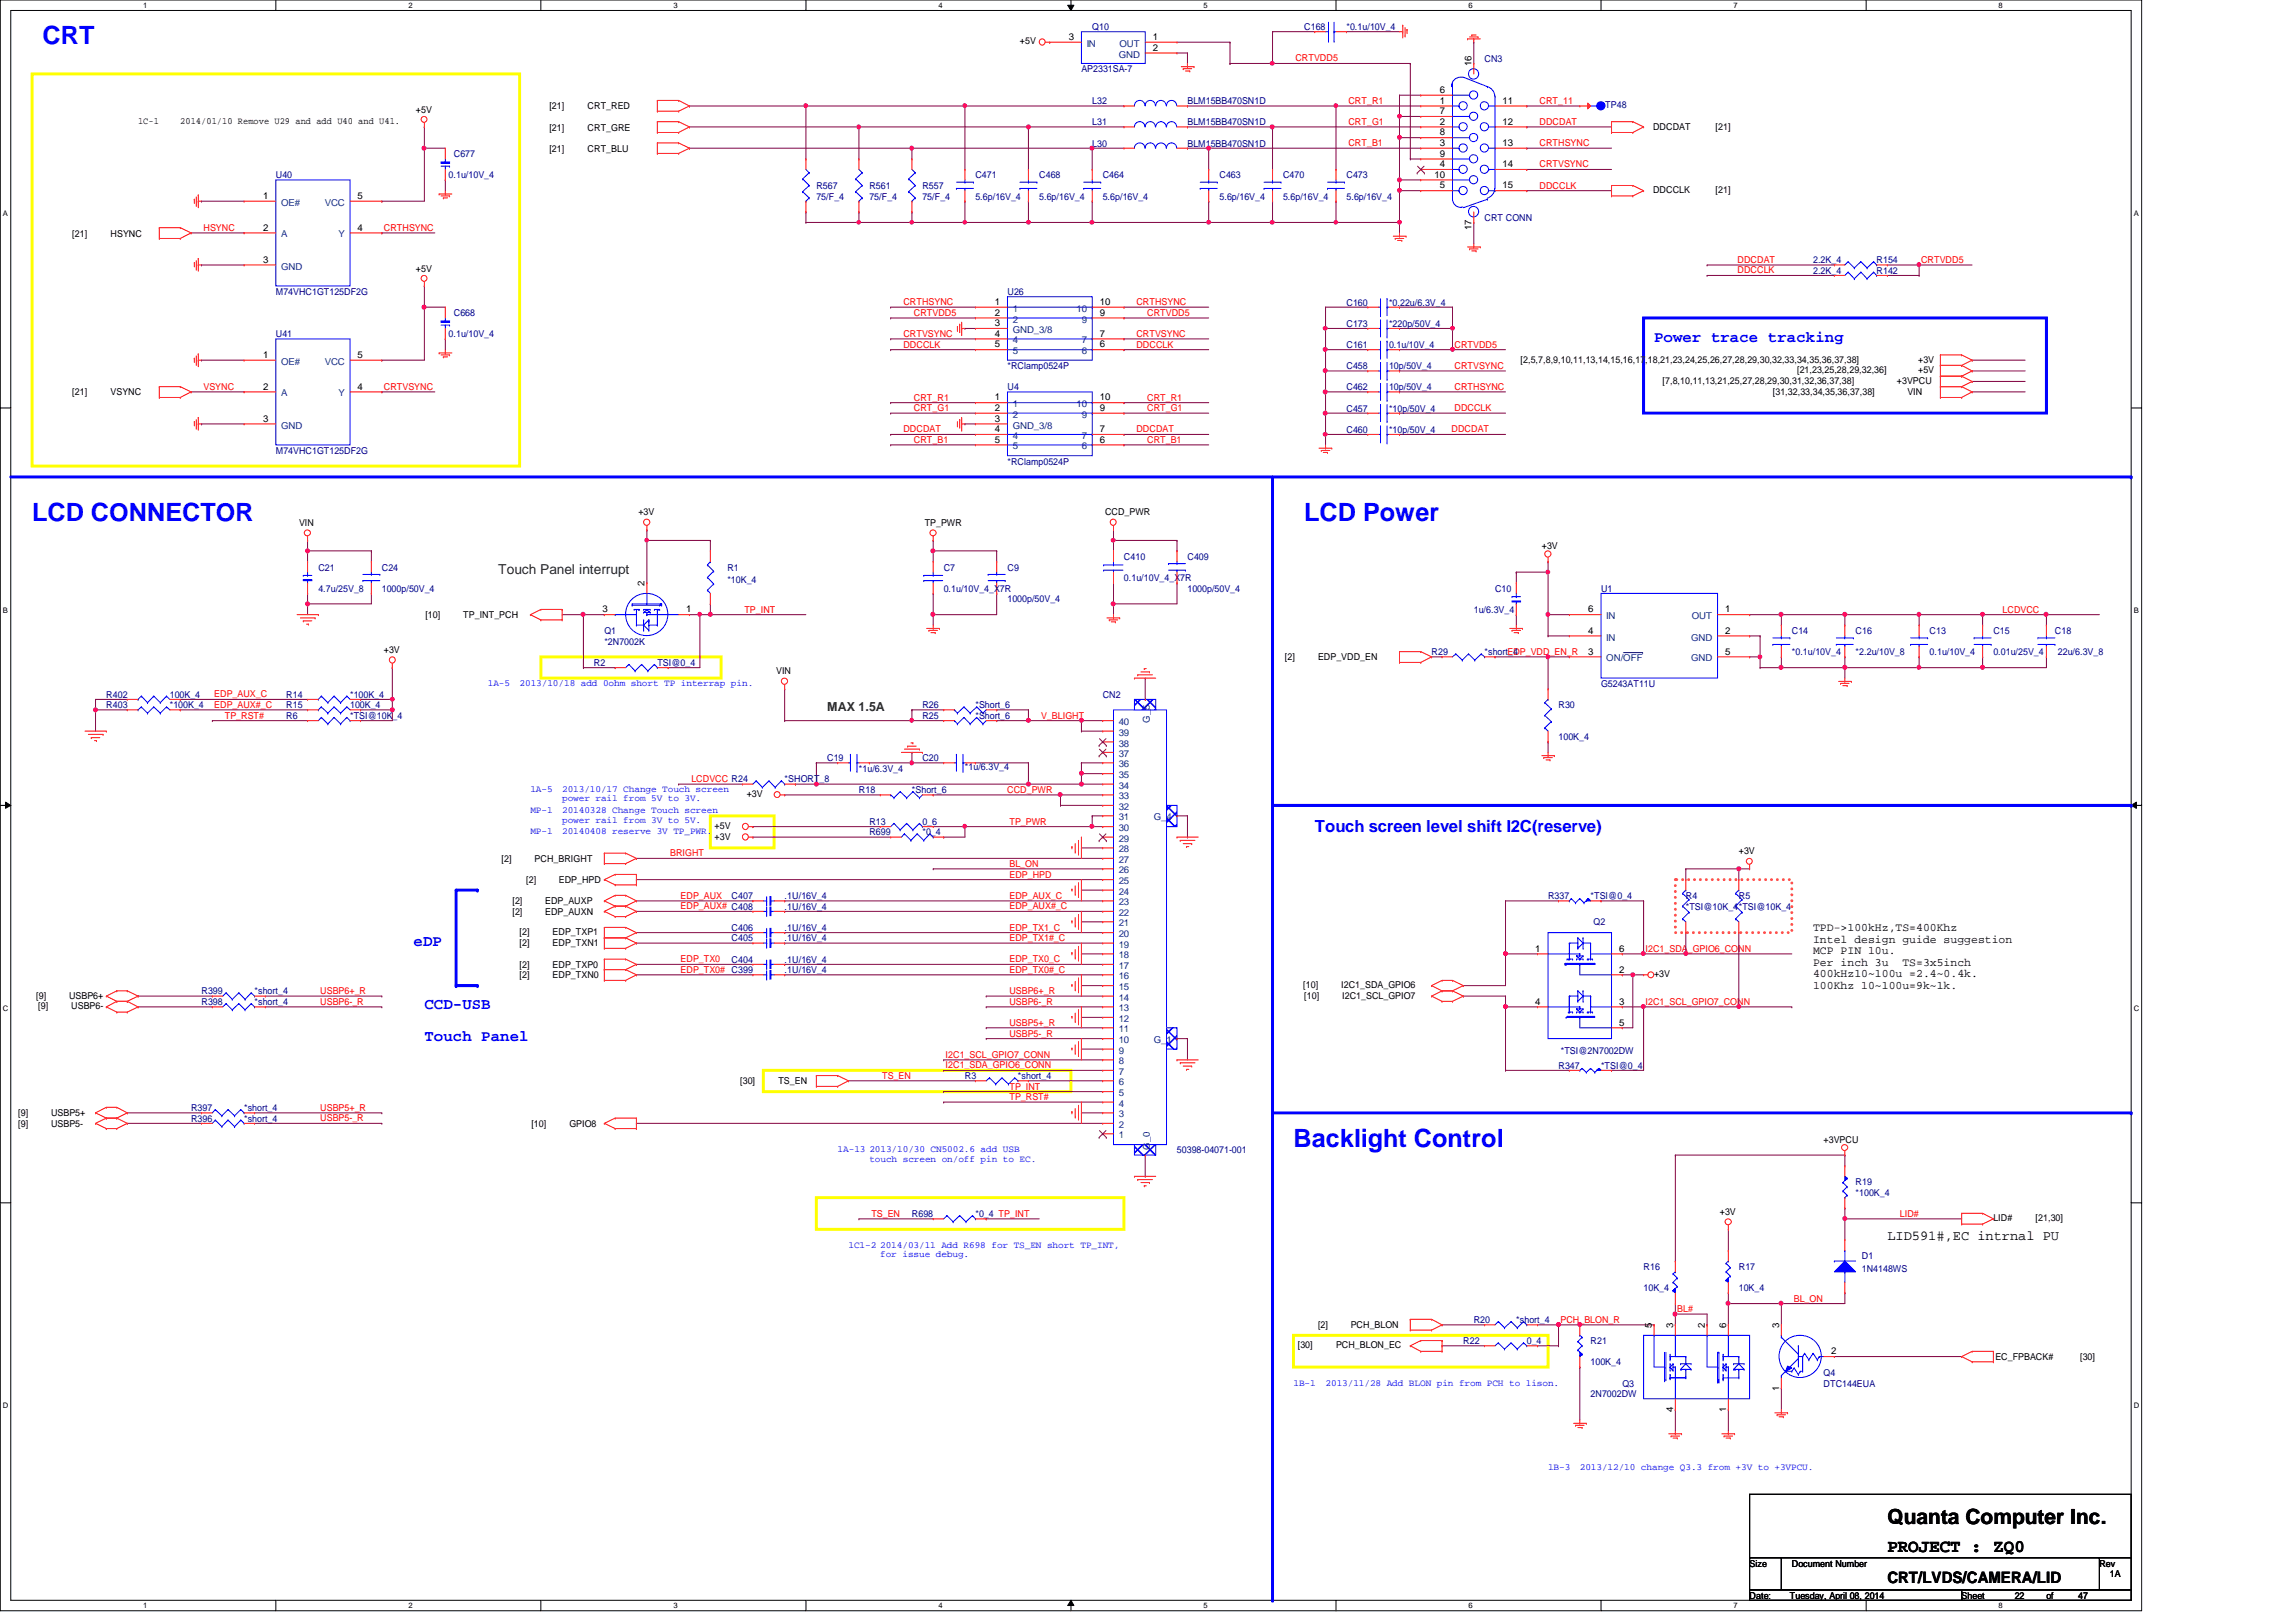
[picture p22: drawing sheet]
<svg xmlns="http://www.w3.org/2000/svg" width="297mm" height="210mm" viewBox="0 0 297 210" stroke-linecap="round" stroke-linejoin="round" font-family="sans-serif">
<defs><g id="words">
<g font-size="3.3" fill="#00f">
<text x="5.5" y="5.7">CRT</text>
<text x="4.1" y="67.4">LCD CONNECTOR</text>
<text x="168.7" y="67.4">LCD Power</text>
<text x="167.3" y="148.4">Backlight Control</text>
</g>
<text font-size="2.7" x="244.2" y="197.3">Quanta Computer Inc.</text>
<text font-size="2.3" x="244.2" y="200.8">PROJECT : ZQ0</text>
<text font-size="2.2" fill="#00f" x="170.1" y="107.6">Touch screen level shift I2C(reserve)</text>
<g font-size="2" fill="#00f">
<text x="214" y="44.2">Power trace tracking</text>
<text x="53.5" y="122.4">eDP</text>
<text x="54.9" y="130.6">CCD-USB</text>
<text x="54.9" y="134.7">Touch Panel</text>
</g>
<text font-size="2" x="244.2" y="204.9">CRT/LVDS/CAMERA/LID</text>
<text font-size="1.8" fill="#008000" x="64.5" y="74.3">Touch Panel interrupt</text>
<text font-size="1.8" x="244.2" y="160.5">LID591#,EC intrnal PU</text>
<text font-size="1.6" fill="#008000" x="107" y="92">MAX 1.5A</text>
<g font-size="1.5">
<text x="234.6" y="120.5">TPD-&gt;100kHz,TS=400Khz</text>
<text x="234.6" y="122">Intel design guide suggestion</text>
<text x="234.6" y="123.5">MCP PIN 10u.</text>
<text x="234.6" y="125">Per inch 3u</text>
<text x="246.1" y="125">TS=3x5inch</text>
<text x="234.6" y="126.4">400kHz10~100u =2.4~0.4k.</text>
<text x="234.6" y="127.9">100Khz 10~100u=9k~1k.</text>
</g>
<g font-size="1.2">
<text x="131.9" y="5.7">+5V</text>
<text x="138.3" y="5.2">3</text>
<text x="149.1" y="5.2">1</text>
<text x="149.1" y="6.6">2</text>
<text x="190.4" y="8.6" transform="rotate(-90 190.4 8.6)">16</text>
<text x="17.9" y="16.1">1C-1</text>
<text x="23.3" y="16.1">2014/01/10 Remove U29 and add U40 and U41.</text>
<text x="53.8" y="14.6">+5V</text>
<text x="71.1" y="16.9">[21]</text>
<text x="71.1" y="14.1">[21]</text>
<text x="76" y="16.9">CRT_GRE</text>
<text x="76" y="14.1">CRT_RED</text>
<text x="186.3" y="13.4">1</text>
<text x="186.3" y="16.1">2</text>
<text x="186.3" y="12">6</text>
<text x="186.3" y="14.8">7</text>
<text x="186.3" y="17.5">8</text>
<text x="194.4" y="16.1">12</text>
<text x="194.4" y="13.4">11</text>
<text x="213.9" y="16.8">DDCDAT</text>
<text x="222" y="16.8">[21]</text>
<text x="71.1" y="19.6">[21]</text>
<text x="76" y="19.6">CRT_BLU</text>
<text x="185.6" y="23">10</text>
<text x="186.3" y="18.9">3</text>
<text x="186.3" y="21.6">4</text>
<text x="186.3" y="20.3">9</text>
<text x="194.4" y="21.6">14</text>
<text x="194.4" y="18.9">13</text>
<text x="34" y="25.7">1</text>
<text x="34" y="29.8">2</text>
<text x="46.3" y="29.8">4</text>
<text x="46.3" y="25.7">5</text>
<text x="186.3" y="24.4">5</text>
<text x="190.4" y="29.8" transform="rotate(-90 190.4 29.8)">17</text>
<text x="194.4" y="24.4">15</text>
<text x="213.9" y="25">DDCCLK</text>
<text x="222" y="25">[21]</text>
<text x="9.4" y="30.6">[21]</text>
<text x="14.3" y="30.6">HSYNC</text>
<text x="34" y="34">3</text>
<text x="53.8" y="35.1">+5V</text>
<text x="128.7" y="39.5">1</text>
<text x="128.7" y="40.9">2</text>
<text x="142.3" y="40.9">9</text>
<text x="142.3" y="39.5">10</text>
<text x="34" y="46.3">1</text>
<text x="46.3" y="46.3">5</text>
<text x="128.7" y="42.2">3</text>
<text x="128.7" y="43.6">4</text>
<text x="128.7" y="45">5</text>
<text x="142.3" y="45">6</text>
<text x="142.3" y="43.6">7</text>
<text x="196.7" y="46.9">[2,5,7,8,9,10,11,13,14,15,16,17,18,21,23,24,25,26,27,28,29,30,32,33,34,35,36,37,38]</text>
<text x="248.2" y="46.9">+3V</text>
<text x="9.4" y="51.2">[21]</text>
<text x="14.3" y="51.2">VSYNC</text>
<text x="34" y="50.4">2</text>
<text x="46.3" y="50.4">4</text>
<text x="128.7" y="51.8">1</text>
<text x="128.7" y="53.2">2</text>
<text x="142.3" y="53.2">9</text>
<text x="142.3" y="51.8">10</text>
<text x="215.1" y="49.7">[7,8,10,11,13,21,25,27,28,29,30,31,32,36,37,38]</text>
<text x="229.4" y="51.1">[31,32,33,34,35,36,37,38]</text>
<text x="232.5" y="48.3">[21,23,25,28,29,32,36]</text>
<text x="245.4" y="49.7">+3VPCU</text>
<text x="246.8" y="51.1">VIN</text>
<text x="248.2" y="48.3">+5V</text>
<text x="34" y="54.6">3</text>
<text x="128.7" y="54.6">3</text>
<text x="128.7" y="55.9">4</text>
<text x="128.7" y="57.3">5</text>
<text x="142.3" y="57.3">6</text>
<text x="142.3" y="55.9">7</text>
<text x="38.7" y="68.1">VIN</text>
<text x="82.6" y="66.7">+3V</text>
<text x="119.6" y="68.1">TP_PWR</text>
<text x="143" y="66.7">CCD_PWR</text>
<text x="199.5" y="71.1">+3V</text>
<text x="83.4" y="75.8" transform="rotate(-90 83.4 75.8)">2</text>
<text x="55" y="80">[10]</text>
<text x="59.9" y="80">TP_INT_PCH</text>
<text x="77.9" y="79.2">3</text>
<text x="88.8" y="79.2">1</text>
<text x="205.5" y="82">4</text>
<text x="205.5" y="79.2">6</text>
<text x="223.2" y="79.2">1</text>
<text x="223.2" y="82">2</text>
<text x="49.7" y="84.5">+3V</text>
<text x="100.4" y="87.2">VIN</text>
<text x="166.2" y="85.5">[2]</text>
<text x="170.5" y="85.5">EDP_VDD_EN</text>
<text x="205.5" y="84.7">3</text>
<text x="223.2" y="84.7">5</text>
<text x="92.5" y="107.3">+5V</text>
<text x="96.6" y="103.2">+3V</text>
<text x="64.9" y="111.5">[2]</text>
<text x="69.2" y="111.5">PCH_BRIGHT</text>
<text x="92.5" y="108.7">+3V</text>
<text x="225" y="110.6">+3V</text>
<text x="66.3" y="117">[2]</text>
<text x="66.3" y="118.4">[2]</text>
<text x="68.1" y="114.3">[2]</text>
<text x="70.5" y="117">EDP_AUXP</text>
<text x="70.5" y="118.4">EDP_AUXN</text>
<text x="72.3" y="114.3">EDP_HPD</text>
<text x="67.2" y="121">[2]</text>
<text x="67.2" y="122.4">[2]</text>
<text x="67.2" y="125.3">[2]</text>
<text x="71.5" y="121">EDP_TXP1</text>
<text x="71.5" y="122.4">EDP_TXN1</text>
<text x="71.5" y="125.3">EDP_TXP0</text>
<text x="198.6" y="123.1">1</text>
<text x="209.5" y="123.1">6</text>
<text x="209.5" y="125.9">2</text>
<text x="4.7" y="129.2">[9]</text>
<text x="4.9" y="130.6">[9]</text>
<text x="8.9" y="129.2">USBP6+</text>
<text x="9.2" y="130.6">USBP6-</text>
<text x="67.2" y="126.6">[2]</text>
<text x="71.5" y="126.6">EDP_TXN0</text>
<text x="168.6" y="127.8">[10]</text>
<text x="168.7" y="129.2">[10]</text>
<text x="173.5" y="127.8">I2C1_SDA_GPIO6</text>
<text x="173.6" y="129.2">I2C1_SCL_GPIO7</text>
<text x="198.6" y="130">4</text>
<text x="209.5" y="130">3</text>
<text x="214" y="126.5">+3V</text>
<text x="209.5" y="132.7">5</text>
<text x="95.8" y="140.3">[30]</text>
<text x="100.7" y="140.3">TS_EN</text>
<text x="2.4" y="144.4">[9]</text>
<text x="2.4" y="145.8">[9]</text>
<text x="6.6" y="144.4">USBP5+</text>
<text x="6.6" y="145.8">USBP5-</text>
<text x="68.7" y="145.8">[10]</text>
<text x="73.7" y="145.8">GPIO8</text>
<text x="235.9" y="147.9">+3VPCU</text>
<text x="222.5" y="157.2">+3V</text>
<text x="257.9" y="158">LID#</text>
<text x="263.4" y="158">[21,30]</text>
<text x="170.5" y="171.9">[2]</text>
<text x="174.7" y="171.9">PCH_BLON</text>
<text x="213.7" y="171.8" transform="rotate(-90 213.7 171.8)">5</text>
<text x="216.4" y="171.8" transform="rotate(-90 216.4 171.8)">3</text>
<text x="220.6" y="171.8" transform="rotate(-90 220.6 171.8)">2</text>
<text x="223.3" y="171.8" transform="rotate(-90 223.3 171.8)">6</text>
<text x="230.2" y="171.8" transform="rotate(-90 230.2 171.8)">3</text>
<text x="167.9" y="174.5">[30]</text>
<text x="172.8" y="174.5">PCH_BLON_EC</text>
<text x="230.2" y="180" transform="rotate(-90 230.2 180)">1</text>
<text x="236.9" y="175.3">2</text>
<text x="258.1" y="176">EC_FPBACK#</text>
<text x="269.1" y="176">[30]</text>
<text x="216.4" y="182.7" transform="rotate(-90 216.4 182.7)">4</text>
<text x="223.3" y="182.7" transform="rotate(-90 223.3 182.7)">1</text>
<text x="226.4" y="202.7">Size</text>
<text x="231.8" y="202.7">Document Number</text>
<text x="271.6" y="202.7">Rev</text>
<text x="226.4" y="206.9">Date:</text>
<text x="231.6" y="206.9">Tuesday, April 08, 2014</text>
<text x="253.8" y="206.9">Sheet</text>
<text x="260.6" y="206.9">22</text>
<text x="264.7" y="206.9">of</text>
<text x="268.9" y="206.9">47</text>
<text x="273" y="204.1">1A</text>
</g>
<g font-size="1.2" fill="#000080">
<text x="141.3" y="3.9">Q10</text>
<text x="168.7" y="3.9">C168</text>
<text x="174.2" y="3.9">*0.1u/10V_4</text>
<text x="139.9" y="9.4">AP2331SA-7</text>
<text x="192.1" y="8">CN3</text>
<text x="141.3" y="16.2">L31</text>
<text x="141.3" y="13.5">L32</text>
<text x="153.6" y="16.2">BLM15BB470SN1D</text>
<text x="153.6" y="13.5">BLM15BB470SN1D</text>
<text x="207.7" y="14">TP48</text>
<text x="35.7" y="23.1">U40</text>
<text x="58" y="23.1">0.1u/10V_4</text>
<text x="58.7" y="20.3">C677</text>
<text x="126.2" y="23.1">C471</text>
<text x="134.4" y="23.1">C468</text>
<text x="141.3" y="19">L30</text>
<text x="142.7" y="23.1">C464</text>
<text x="153.6" y="19">BLM15BB470SN1D</text>
<text x="157.8" y="23.1">C463</text>
<text x="166" y="23.1">C470</text>
<text x="174.2" y="23.1">C473</text>
<text x="105.6" y="24.4">R567</text>
<text x="105.6" y="25.8">75/F_4</text>
<text x="112.5" y="24.4">R561</text>
<text x="112.5" y="25.8">75/F_4</text>
<text x="119.3" y="24.4">R557</text>
<text x="119.3" y="25.8">75/F_4</text>
<text x="126.2" y="25.8">5.6p/16V_4</text>
<text x="134.4" y="25.8">5.6p/16V_4</text>
<text x="142.7" y="25.8">5.6p/16V_4</text>
<text x="157.8" y="25.8">5.6p/16V_4</text>
<text x="166" y="25.8">5.6p/16V_4</text>
<text x="174.2" y="25.8">5.6p/16V_4</text>
<text x="192.1" y="28.6">CRT CONN</text>
<text x="234.6" y="34">2.2K_4</text>
<text x="234.6" y="35.4">2.2K_4</text>
<text x="242.8" y="34">R154</text>
<text x="242.8" y="35.4">R142</text>
<text x="35.7" y="38.1">M74VHC1GT125DF2G</text>
<text x="58.7" y="40.9">C668</text>
<text x="130.3" y="38.1">U26</text>
<text x="174.2" y="39.5">C160</text>
<text x="179.7" y="39.5">*0.22u/6.3V_4</text>
<text x="35.7" y="43.6">U41</text>
<text x="58" y="43.6">0.1u/10V_4</text>
<text x="130.3" y="47.8">*RClamp0524P</text>
<text x="174.2" y="42.3">C173</text>
<text x="174.2" y="47.8">C458</text>
<text x="174.2" y="45">C161</text>
<text x="179.7" y="42.3">*220p/50V_4</text>
<text x="179.7" y="47.8">10p/50V_4</text>
<text x="179.7" y="45">0.1u/10V_4</text>
<text x="130.3" y="50.5">U4</text>
<text x="174.2" y="53.3">C457</text>
<text x="174.2" y="50.5">C462</text>
<text x="179.7" y="53.3">*10p/50V_4</text>
<text x="179.7" y="50.5">10p/50V_4</text>
<text x="35.7" y="58.7">M74VHC1GT125DF2G</text>
<text x="174.2" y="56">C460</text>
<text x="179.7" y="56">*10p/50V_4</text>
<text x="130.3" y="60.1">*RClamp0524P</text>
<text x="41.2" y="76.6">4.7u/25V_8</text>
<text x="41.2" y="73.8">C21</text>
<text x="49.4" y="73.8">C24</text>
<text x="49.4" y="76.6">1000p/50V_4</text>
<text x="94.1" y="73.8">R1</text>
<text x="94.1" y="75.5">*10K_4</text>
<text x="122.1" y="73.8">C7</text>
<text x="122.1" y="76.6">0.1u/10V_4_X7R</text>
<text x="130.3" y="73.8">C9</text>
<text x="130.3" y="77.9">1000p/50V_4</text>
<text x="145.4" y="72.4">C410</text>
<text x="145.4" y="75.2">0.1u/10V_4_X7R</text>
<text x="153.6" y="72.4">C409</text>
<text x="153.6" y="76.6">1000p/50V_4</text>
<text x="193.4" y="76.6">C10</text>
<text x="207.1" y="76.6">U1</text>
<text x="78.2" y="82">Q1</text>
<text x="78.2" y="83.4">*2N7002K</text>
<text x="190.7" y="79.3">1u/6.3V_4</text>
<text x="231.8" y="82">C14</text>
<text x="240.1" y="82">C16</text>
<text x="249.6" y="82">C13</text>
<text x="257.9" y="82">C15</text>
<text x="265.9" y="82">C18</text>
<text x="76.8" y="86.1">R2</text>
<text x="85" y="86.1">TSI@0_4</text>
<text x="185.2" y="84.8">R29</text>
<text x="192.1" y="84.8">*short_4</text>
<text x="207.1" y="88.9">G5243AT11U</text>
<text x="231.8" y="84.8">*0.1u/10V_4</text>
<text x="240.1" y="84.8">*2.2u/10V_8</text>
<text x="249.6" y="84.8">0.1u/10V_4</text>
<text x="257.9" y="84.8">0.01u/25V_4</text>
<text x="266.2" y="84.8">22u/6.3V_8</text>
<text x="13.8" y="91.7">R403</text>
<text x="13.8" y="90.3">R402</text>
<text x="22" y="91.7">*100K_4</text>
<text x="22" y="90.3">100K_4</text>
<text x="37" y="93">R6</text>
<text x="37" y="91.7">R15</text>
<text x="37" y="90.3">R14</text>
<text x="45.3" y="93">*TSI@10K_4</text>
<text x="45.3" y="91.7">100K_4</text>
<text x="45.3" y="90.3">*100K_4</text>
<text x="119.3" y="91.7">R26</text>
<text x="119.3" y="93">R25</text>
<text x="126.2" y="91.7">*Short_6</text>
<text x="126.2" y="93">*Short_6</text>
<text x="142.7" y="90.3">CN2</text>
<text x="201.6" y="91.7">R30</text>
<text x="201.6" y="95.8">100K_4</text>
<text x="101.5" y="101.3">*SHORT_8</text>
<text x="107" y="98.5">C19</text>
<text x="111.1" y="99.9">*1u/6.3V_4</text>
<text x="119.3" y="98.5">C20</text>
<text x="124.8" y="99.6">*1u/6.3V_4</text>
<text x="111.1" y="102.6">R18</text>
<text x="112.5" y="106.7">R13</text>
<text x="118" y="102.6">*Short_6</text>
<text x="119.3" y="106.7">0_6</text>
<text x="112.5" y="108.1">R699</text>
<text x="119.3" y="108.1">*0_4</text>
<text x="94.7" y="116.3">C407</text>
<text x="101.5" y="116.3">.1U/16V_4</text>
<text x="101.5" y="117.7">.1U/16V_4</text>
<text x="200.3" y="116.3">R337</text>
<text x="205.8" y="116.3">*TSI@0_4</text>
<text x="206.2" y="119.8">Q2</text>
<text x="218.1" y="116.3">R4</text>
<text x="218.1" y="117.7">*TSI@10K_4*TSI@10K_4</text>
<text x="225" y="116.3">R5</text>
<text x="94.7" y="124.6">C404</text>
<text x="94.7" y="120.4">C406</text>
<text x="94.7" y="121.8">C405</text>
<text x="101.5" y="124.6">.1U/16V_4</text>
<text x="101.5" y="125.9">.1U/16V_4</text>
<text x="101.5" y="120.4">.1U/16V_4</text>
<text x="101.5" y="121.8">.1U/16V_4</text>
<text x="26.1" y="128.7">R399</text>
<text x="26.1" y="130">R398</text>
<text x="32.9" y="128.7">*short_4</text>
<text x="32.9" y="130">*short_4</text>
<text x="201.9" y="136.4">*TSI@2N7002DW</text>
<text x="24.7" y="143.8">R397</text>
<text x="31.6" y="143.8">*short_4</text>
<text x="124.8" y="139.7">R3</text>
<text x="131.7" y="139.7">*short_4</text>
<text x="201.6" y="138.3">R347</text>
<text x="207.1" y="138.3">*TSI@0_4</text>
<text x="24.7" y="145.2">R396</text>
<text x="31.6" y="145.2">*short_4</text>
<text x="152.3" y="149.3">50398-04071-001</text>
<text x="240.1" y="153.4">R19</text>
<text x="240.1" y="154.7">*100K_4</text>
<text x="118" y="157.5">R698</text>
<text x="126.2" y="157.5">*0_4 TP_INT</text>
<text x="212.6" y="164.3">R16</text>
<text x="212.6" y="167.1">10K_4</text>
<text x="225" y="164.3">R17</text>
<text x="225" y="167.1">10K_4</text>
<text x="240.9" y="163">D1</text>
<text x="240.9" y="164.6">1N4148WS</text>
<text x="189.3" y="173.9">R22</text>
<text x="190.7" y="171.2">R20</text>
<text x="196.2" y="171.2">*short_4</text>
<text x="197.5" y="173.9">0_4</text>
<text x="205.8" y="173.9">R21</text>
<text x="205.8" y="176.7">100K_4</text>
<text x="209.9" y="179.5">Q3</text>
<text x="235.9" y="178.1">Q4</text>
<text x="235.9" y="179.5">DTC144EUA</text>
<text x="205.8" y="180.8">2N7002DW</text>
</g>
<g font-size="1.2" fill="#004080">
<text x="140.6" y="6.1">IN</text>
<text x="144.7" y="7.5">GND</text>
<text x="144.8" y="6.1">OUT</text>
<text x="36.4" y="26.6">OE#</text>
<text x="42" y="26.6">VCC</text>
<text x="36.4" y="30.7">A</text>
<text x="36.4" y="34.9">GND</text>
<text x="43.8" y="30.7">Y</text>
<text x="131" y="40.3">1</text>
<text x="131" y="41.7">2</text>
<text x="139.3" y="40.3">10</text>
<text x="140" y="41.7">9</text>
<text x="36.4" y="47.2">OE#</text>
<text x="42" y="47.2">VCC</text>
<text x="131" y="43.1">GND_3/8</text>
<text x="131" y="44.4">4</text>
<text x="131" y="45.8">5</text>
<text x="140" y="45.8">6</text>
<text x="140" y="44.4">7</text>
<text x="36.4" y="51.3">A</text>
<text x="43.8" y="51.3">Y</text>
<text x="131" y="52.7">1</text>
<text x="139.3" y="52.7">10</text>
<text x="36.4" y="55.5">GND</text>
<text x="131" y="54.1">2</text>
<text x="131" y="55.5">GND_3/8</text>
<text x="131" y="56.8">4</text>
<text x="131" y="58.2">5</text>
<text x="140" y="58.2">6</text>
<text x="140" y="56.8">7</text>
<text x="140" y="54.1">9</text>
<text x="207.8" y="82.9">IN</text>
<text x="207.8" y="80.1">IN</text>
<text x="218.8" y="82.9">GND</text>
<text x="218.9" y="80.1">OUT</text>
<text x="207.8" y="85.6">ON/OFF</text>
<text x="218.8" y="85.6">GND</text>
<text x="144.7" y="95.2">39</text>
<text x="144.7" y="93.9">40</text>
<text x="148.8" y="93.5" transform="rotate(-90 148.8 93.5)">G_5</text>
<text x="144.7" y="100.7">35</text>
<text x="144.7" y="99.3">36</text>
<text x="144.7" y="98">37</text>
<text x="144.7" y="96.6">38</text>
<text x="144.7" y="107.6">30</text>
<text x="144.7" y="106.2">31</text>
<text x="144.7" y="104.8">32</text>
<text x="144.7" y="103.5">33</text>
<text x="144.7" y="102.1">34</text>
<text x="149.3" y="106.2">G_4</text>
<text x="144.7" y="111.7">27</text>
<text x="144.7" y="108.9">29</text>
<text x="144.7" y="113">26</text>
<text x="144.7" y="110.3">28</text>
<text x="144.7" y="119.9">21</text>
<text x="144.7" y="117.2">23</text>
<text x="144.7" y="114.4">25</text>
<text x="144.7" y="118.5">22</text>
<text x="144.7" y="115.8">24</text>
<text x="144.7" y="125.4">17</text>
<text x="144.7" y="122.6">19</text>
<text x="144.7" y="124">18</text>
<text x="144.7" y="121.3">20</text>
<text x="144.7" y="130.9">13</text>
<text x="144.7" y="128.1">15</text>
<text x="144.7" y="129.5">14</text>
<text x="144.7" y="126.7">16</text>
<text x="144.7" y="136.4">9</text>
<text x="144.7" y="133.6">11</text>
<text x="144.7" y="137.8">8</text>
<text x="144.7" y="135">10</text>
<text x="144.7" y="132.2">12</text>
<text x="149.3" y="135">G_1</text>
<text x="144.7" y="141.9">5</text>
<text x="144.7" y="139.1">7</text>
<text x="144.7" y="143.2">4</text>
<text x="144.7" y="140.5">6</text>
<text x="144.7" y="147.3">1</text>
<text x="144.7" y="144.6">3</text>
<text x="144.7" y="146">2</text>
<text x="148.8" y="148.8" transform="rotate(-90 148.8 148.8)">G_0</text>
</g>
<g font-size="1.2" fill="#f00">
<text x="167.6" y="8">CRTVDD5</text>
<text x="174.5" y="16.2">CRT_G1</text>
<text x="174.5" y="13.5">CRT_R1</text>
<text x="199.2" y="16.2">DDCDAT</text>
<text x="199.2" y="13.5">CRT_11</text>
<text x="174.5" y="18.9">CRT_B1</text>
<text x="199.2" y="18.9">CRTHSYNC</text>
<text x="199.2" y="21.7">CRTVSYNC</text>
<text x="26.3" y="29.9">HSYNC</text>
<text x="49.7" y="29.9">CRTHSYNC</text>
<text x="199.2" y="24.4">DDCCLK</text>
<text x="224.8" y="34">DDCDAT</text>
<text x="224.8" y="35.4">DDCCLK</text>
<text x="248.5" y="34">CRTVDD5</text>
<text x="116.9" y="39.5">CRTHSYNC</text>
<text x="118.2" y="40.9">CRTVDD5</text>
<text x="147" y="39.5">CRTHSYNC</text>
<text x="148.4" y="40.9">CRTVDD5</text>
<text x="116.9" y="45">DDCCLK</text>
<text x="116.9" y="43.6">CRTVSYNC</text>
<text x="147" y="43.6">CRTVSYNC</text>
<text x="147" y="45">DDCCLK</text>
<text x="188.2" y="47.8">CRTVSYNC</text>
<text x="188.2" y="45">CRTVDD5</text>
<text x="26.3" y="50.5">VSYNC</text>
<text x="49.7" y="50.5">CRTVSYNC</text>
<text x="118.2" y="53.2">CRT_G1</text>
<text x="118.2" y="51.9">CRT_R1</text>
<text x="148.4" y="51.9">CRT_R1</text>
<text x="148.4" y="53.2">CRT_G1</text>
<text x="188.2" y="53.2">DDCCLK</text>
<text x="188.2" y="50.5">CRTHSYNC</text>
<text x="116.9" y="56">DDCDAT</text>
<text x="118.2" y="57.3">CRT_B1</text>
<text x="147" y="56">DDCDAT</text>
<text x="148.4" y="57.3">CRT_B1</text>
<text x="187.8" y="56">DDCDAT</text>
<text x="96.3" y="79.3">TP_INT</text>
<text x="259.1" y="79.3">LCDVCC</text>
<text x="195" y="84.8">EDP_VDD_EN_R</text>
<text x="27.7" y="90.3">EDP_AUX_C</text>
<text x="27.7" y="91.6">EDP_AUX#_C</text>
<text x="29.1" y="93">TP_RST#</text>
<text x="134.7" y="93">V_BLIGHT</text>
<text x="89.4" y="101.2">LCDVCC R24</text>
<text x="130.3" y="102.6">CCD_PWR</text>
<text x="130.6" y="106.7">TP_PWR</text>
<text x="86.7" y="110.8">BRIGHT</text>
<text x="130.6" y="112.2">BL_ON</text>
<text x="130.6" y="113.6">EDP_HPD</text>
<text x="88.1" y="116.3">EDP_AUX</text>
<text x="88.1" y="117.7">EDP_AUX# C408</text>
<text x="130.6" y="117.7">EDP_AUX#_C</text>
<text x="130.6" y="116.3">EDP_AUX_C</text>
<text x="88.1" y="125.9">EDP_TX0# C399</text>
<text x="88.1" y="124.5">EDP_TX0</text>
<text x="130.6" y="124.5">EDP_TX0_C</text>
<text x="130.6" y="125.9">EDP_TX0#_C</text>
<text x="130.6" y="120.4">EDP_TX1_C</text>
<text x="130.6" y="121.8">EDP_TX1#_C</text>
<text x="212.9" y="123.2">I2C1_SDA_GPIO6_CONN</text>
<text x="41.4" y="128.7">USBP6+_R</text>
<text x="41.4" y="130">USBP6-_R</text>
<text x="130.6" y="128.7">USBP6+_R</text>
<text x="130.6" y="130">USBP6-_R</text>
<text x="212.9" y="130">I2C1_SCL_GPIO7_CONN</text>
<text x="122.3" y="136.9">I2C1_SCL_GPIO7_CONN</text>
<text x="130.6" y="132.8">USBP5+_R</text>
<text x="130.6" y="134.2">USBP5-_R</text>
<text x="41.4" y="143.8">USBP5+_R</text>
<text x="114.1" y="139.6">TS_EN</text>
<text x="122.3" y="138.3">I2C1_SDA_GPIO6_CONN</text>
<text x="130.6" y="141">TP_INT</text>
<text x="130.6" y="142.4">TP_RST#</text>
<text x="41.4" y="145.1">USBP5-_R</text>
<text x="112.7" y="157.5">TS_EN</text>
<text x="245.8" y="157.5">LID#</text>
<text x="201.9" y="171.2">PCH_BLON_R</text>
<text x="217" y="169.8">BL#</text>
<text x="232.1" y="168.4">BL_ON</text>
</g>
<g font-size="1.2" fill="#00f">
<text x="63.1" y="88.8">1A-5</text>
<text x="67.2" y="88.8">2013/10/18 add 0ohm short TP interrap pin.</text>
<text x="68.6" y="102.5">1A-5</text>
<text x="68.6" y="105.2">MP-1</text>
<text x="68.6" y="108">MP-1</text>
<text x="72.7" y="103.7">power rail from 5V to 3V.</text>
<text x="72.7" y="102.5">2013/10/17 Change Touch screen</text>
<text x="72.7" y="106.5">power rail from 3V to 5V.</text>
<text x="72.7" y="105.2">20140328 Change Touch screen</text>
<text x="72.7" y="108">20140408 reserve 3V TP_PWR.</text>
<text x="108.4" y="149.1">1A-13 2013/10/30 CN5002.6 add USB</text>
<text x="112.5" y="150.4">touch screen on/off pin to EC.</text>
<text x="109.8" y="161.5">1C1-2 2014/03/11 Add R698 for TS_EN short TP_INT,</text>
<text x="113.9" y="162.7">for issue debug.</text>
<text x="167.3" y="179.3">1B-1</text>
<text x="171.5" y="179.3">2013/11/28 Add BLON pin from PCH to lison.</text>
<text x="200.3" y="190.3">1B-3</text>
<text x="204.4" y="190.3">2013/12/10 change Q3.3 from +3V to +3VPCU.</text>
</g>
<g font-size="1">
<text x="18.5" y="1">1</text>
<text x="52.8" y="1">2</text>
<text x="87.1" y="1">3</text>
<text x="121.4" y="1">4</text>
<text x="155.7" y="1">5</text>
<text x="190" y="1">6</text>
<text x="224.3" y="1">7</text>
<text x="258.6" y="1">8</text>
<text x=".4" y="27.9">A</text>
<text x="276.1" y="27.9">A</text>
<text x=".4" y="79.4">B</text>
<text x="276.1" y="79.4">B</text>
<text x=".4" y="130.8">C</text>
<text x="276.1" y="130.8">C</text>
<text x=".4" y="182.2">D</text>
<text x="276.1" y="182.2">D</text>
<text x="18.5" y="208.1">1</text>
<text x="52.8" y="208.1">2</text>
<text x="87.1" y="208.1">3</text>
<text x="121.4" y="208.1">4</text>
<text x="155.7" y="208.1">5</text>
<text x="190" y="208.1">6</text>
<text x="224.3" y="208.1">7</text>
<text x="258.6" y="208.1">8</text>
</g>
</g></defs>
<path d="M0 0h277.1v208.4h-277.1zM1.4 1.4h274.3v205.7h-274.3z" fill="none" stroke="#000" stroke-width=".13"/>
<g fill="#fff">
<path d="M18.5 .1h.6v1.1h-.6z"/>
<path d="M18.5 207.2h.6v1.1h-.6z"/>
</g>
<path d="M35.7 0v1.4M35.7 207.1v1.3" fill="none" stroke="#000" stroke-width=".13"/>
<g fill="#fff">
<path d="M52.8 .1h.6v1.1h-.6z"/>
<path d="M52.8 207.2h.6v1.1h-.6z"/>
</g>
<path d="M70 0v1.4M70 207.1v1.3" fill="none" stroke="#000" stroke-width=".13"/>
<g fill="#fff">
<path d="M87.1 .1h.6v1.1h-.6z"/>
<path d="M87.1 207.2h.6v1.1h-.6z"/>
</g>
<path d="M104.3 0v1.4M104.3 207.1v1.3" fill="none" stroke="#000" stroke-width=".13"/>
<g fill="#fff">
<path d="M121.4 .1h.6v1.1h-.6z"/>
<path d="M121.4 207.2h.6v1.1h-.6z"/>
</g>
<path d="M138.1 .7h.8l-.3 .7zM138.6 0v1.4M138.6 207.1l.3 .7h-.8zM138.6 207.1v1.3" fill="none" stroke="#000" stroke-width=".13"/>
<path d="M138.1 .7h.8l-.3 .7zM138.6 207.1l.3 .7h-.8z" fill="#000"/>
<g fill="#fff">
<path d="M155.7 .1h.5v1.1h-.5z"/>
<path d="M155.7 207.2h.5v1.1h-.5z"/>
</g>
<path d="M172.8 0v1.4M172.8 207.1v1.3" fill="none" stroke="#000" stroke-width=".13"/>
<g fill="#fff">
<path d="M190 .1h.5v1.1h-.5z"/>
<path d="M190 207.2h.5v1.1h-.5z"/>
</g>
<path d="M207.1 0v1.4M207.1 207.1v1.3" fill="none" stroke="#000" stroke-width=".13"/>
<g fill="#fff">
<path d="M224.3 .1h.5v1.1h-.5z"/>
<path d="M224.3 207.2h.5v1.1h-.5z"/>
</g>
<path d="M241.4 0v1.4M241.4 207.1v1.3" fill="none" stroke="#000" stroke-width=".13"/>
<g fill="#fff">
<path d="M258.6 .1h.5v1.1h-.5z"/>
<path d="M258.6 207.2h.5v1.1h-.5z"/>
<path d="M.4 27.1h.6v1.1h-.6z"/>
<path d="M276.1 27.1h.6v1.1h-.6z"/>
<path d="M.4 78.5h.6v1.1h-.6z"/>
<path d="M276.1 78.5h.6v1.1h-.6z"/>
</g>
<path d="M0 52.8h1.4M275.7 52.8h1.4" fill="none" stroke="#000" stroke-width=".13"/>
<g fill="#fff">
<path d="M.4 129.9h.7v1.1h-.7z"/>
<path d="M276.1 129.9h.7v1.1h-.7z"/>
</g>
<path d="M0 104.2h1.4M.7 103.8l.7 .4-.7 .4zM275.7 104.2l.7-.4v.8zM275.7 104.2h1.4" fill="none" stroke="#000" stroke-width=".13"/>
<path d="M.7 103.8l.7 .4-.7 .4zM275.7 104.2l.7-.4v.8z" fill="#000"/>
<g fill="#fff">
<path d="M.4 181.4h.7v1.1h-.7z"/>
<path d="M276.1 181.4h.7v1.1h-.7z"/>
</g>
<path d="M0 155.7h1.4M275.7 155.7h1.4" fill="none" stroke="#000" stroke-width=".13"/>
<path d="M1.4 61.7h274.3" fill="none" stroke="#00f" stroke-width=".38"/>
<circle cx="275.7" cy="61.7" r=".19" fill="#00f"/>
<path d="M164.6 144h111.1" fill="none" stroke="#00f" stroke-width=".38"/>
<circle cx="275.7" cy="144" r=".19" fill="#00f"/>
<path d="M164.6 61.7v145.4" fill="none" stroke="#00f" stroke-width=".38"/>
<circle cx="164.6" cy="207.1" r=".19" fill="#00f"/>
<path d="M164.6 104.2h111.1" fill="none" stroke="#00f" stroke-width=".38"/>
<circle cx="275.7" cy="104.2" r=".19" fill="#00f"/>
<path d="M59 115.2h2.8" fill="none" stroke="#00f" stroke-width=".38"/>
<circle cx="61.8" cy="115.2" r=".19" fill="#00f"/>
<path d="M59 127.6h2.8" fill="none" stroke="#00f" stroke-width=".38"/>
<circle cx="61.8" cy="127.6" r=".19" fill="#00f"/>
<path d="M59 115.2v12.4" fill="none" stroke="#00f" stroke-width=".38"/>
<circle cx="59" cy="127.6" r=".19" fill="#00f"/>
<path d="M212.6 41.1h52.1v12.4h-52.1z" fill="none" stroke="#00f" stroke-width=".38"/>
<path d="M216.7 113.8h15.1v6.9h-15.1z" fill="none" stroke="#ff8000" stroke-width=".38" stroke-dasharray="0 .8"/>
<path d="M4.1 9.6h63.1v50.7h-63.1zM70 85h23.3v2.8h-23.3zM91.9 105.6h8.3v4.1h-8.3zM98.8 138.5h39.8v2.8h-39.8zM105.6 155h39.8v4.1h-39.8zM167.3 172.8h33v4.1h-33z" fill="none" stroke="#ff0" stroke-width=".38"/>
<path d="M181.1 24.7h.1M181.1 24.7v4.1" fill="none" stroke="#800040" stroke-width=".13"/>
<circle cx="181.1" cy="24.6" r=".26" fill="#f0f"/>
<circle cx="181.1" cy="24.6" r=".26" fill="none" stroke="#f0f" stroke-width=".13"/>
<path d="M124.8 13.7h.1M124.8 13.7h20.6" fill="none" stroke="#800040" stroke-width=".13"/>
<path d="M124.6 13.5l.2-.1 .2 .1v.3l-.2 .1-.2-.1z" fill-rule="evenodd" fill="#f0f"/>
<path d="M124.6 13.5l.2-.1 .2 .1v.3l-.2 .1-.2-.1z" fill="none" stroke="#f0f" stroke-width=".13"/>
<path d="M164.6 16.4h.1M164.6 16.4h19.2M181.1 15.1h.1M181.1 15.1v2.7" fill="none" stroke="#800040" stroke-width=".13"/>
<circle cx="164.6" cy="16.4" r=".26" fill="#f0f"/>
<circle cx="164.6" cy="16.4" r=".26" fill="none" stroke="#f0f" stroke-width=".13"/>
<path d="M124.8 28.8h.1M124.8 28.8h16.5M133.1 28.8h.1" fill="none" stroke="#800040" stroke-width=".13"/>
<circle cx="141.3" cy="28.8" r=".25" fill="#f0f"/>
<circle cx="141.3" cy="28.8" r=".25" fill="none" stroke="#f0f" stroke-width=".13"/>
<circle cx="133.1" cy="28.8" r=".25" fill="#f0f"/>
<circle cx="133.1" cy="28.8" r=".25" fill="none" stroke="#f0f" stroke-width=".13"/>
<path d="M156.4 19.2h.1M156.4 19.2v2.7M172.8 13.7h.1M172.8 13.7h11M181.1 28.8h.1M181.1 28.8v1.3" fill="none" stroke="#800040" stroke-width=".13"/>
<path d="M172.6 13.5l.2-.1 .2 .1v.3l-.2 .1-.2-.1z" fill-rule="evenodd" fill="#f0f"/>
<path d="M172.6 13.5l.2-.1 .2 .1v.3l-.2 .1-.2-.1z" fill="none" stroke="#f0f" stroke-width=".13"/>
<path d="M156.4 19.2h.1M156.4 19.2h27.4M182.5 8.2h.1M182.5 8.2v12.4M156.4 28.8h.1M156.4 28.8h8.2" fill="none" stroke="#800040" stroke-width=".13"/>
<circle cx="156.4" cy="19.2" r=".26" fill="#f0f"/>
<circle cx="156.4" cy="19.2" r=".26" fill="none" stroke="#f0f" stroke-width=".13"/>
<path d="M118 19.2h.1M118 19.2h23.3" fill="none" stroke="#800040" stroke-width=".13"/>
<circle cx="141.3" cy="19.2" r=".26" fill="#f0f"/>
<circle cx="141.3" cy="19.2" r=".26" fill="none" stroke="#f0f" stroke-width=".13"/>
<path d="M117.8 19l.1-.1 .3 .1-.1 .4h-.2h-.1z" fill-rule="evenodd" fill="#f0f"/>
<path d="M117.8 19l.1-.1 .3 .1-.1 .4h-.2h-.1z" fill="none" stroke="#f0f" stroke-width=".13"/>
<path d="M181.1 12.3h.1M181.1 17.8h.1M181.1 12.3h2.7M181.1 17.8h2.7M181.1 12.3v2.8M172.8 26h.1M172.8 26v2.8" fill="none" stroke="#800040" stroke-width=".13"/>
<circle cx="181.1" cy="15" r=".25" fill="#f0f"/>
<circle cx="181.1" cy="15" r=".25" fill="none" stroke="#f0f" stroke-width=".13"/>
<path d="M133.1 16.4h.1M133.1 16.4h12.3" fill="none" stroke="#800040" stroke-width=".13"/>
<circle cx="133" cy="16.4" r=".26" fill="#f0f"/>
<circle cx="133" cy="16.4" r=".26" fill="none" stroke="#f0f" stroke-width=".13"/>
<g fill="none" stroke="#800040" stroke-width=".13">
<path d="M181.1 15.1h.1M181.1 15.1h2.7M197.5 19.2h.1M197.5 16.4h.1M197.5 19.2h11M197.5 16.4h11M164.6 26h.1M164.6 26v2.8M181.1 23.3h.1M181.1 23.3h2.7M182.5 20.6h.1M182.5 20.6h1.3"/>
<path d="M197.5 21.9h.1M197.5 21.9h11"/>
</g>
<circle cx="164.6" cy="28.8" r=".25" fill="#f0f"/>
<circle cx="164.6" cy="28.8" r=".25" fill="none" stroke="#f0f" stroke-width=".13"/>
<path d="M156.4 26h.1M156.4 26v2.8" fill="none" stroke="#800040" stroke-width=".13"/>
<circle cx="156.4" cy="28.8" r=".25" fill="#f0f"/>
<circle cx="156.4" cy="28.8" r=".25" fill="none" stroke="#f0f" stroke-width=".13"/>
<path d="M164.6 16.4h.1M164.6 16.4v5.5M172.8 13.7h.1M172.8 13.7v8.2M172.8 28.8h.1M172.8 28.8h8.3" fill="none" stroke="#800040" stroke-width=".13"/>
<circle cx="181.1" cy="28.8" r=".25" fill="#f0f"/>
<circle cx="181.1" cy="28.8" r=".25" fill="none" stroke="#f0f" stroke-width=".13"/>
<path d="M172.6 28.6h.4l.1 .1-.1 .2-.2 .1-.2-.1z" fill-rule="evenodd" fill="#f0f"/>
<path d="M172.6 28.6h.4l.1 .1-.1 .2-.2 .1-.2-.1z" fill="none" stroke="#f0f" stroke-width=".13"/>
<path d="M104.3 13.7h.1M104.3 13.7h20.5" fill="none" stroke="#800040" stroke-width=".13"/>
<path d="M104.1 13.5l.1-.1 .2 .1v.3l-.2 .1-.1-.1z" fill-rule="evenodd" fill="#f0f"/>
<path d="M104.1 13.5l.1-.1 .2 .1v.3l-.2 .1-.1-.1z" fill="none" stroke="#f0f" stroke-width=".13"/>
<path d="M89.2 16.4h.1M89.2 16.4h21.9" fill="none" stroke="#800040" stroke-width=".13"/>
<path d="M110.9 16.2h.2l.2 .1v.3l-.2 .1-.2-.1z" fill-rule="evenodd" fill="#f0f"/>
<path d="M110.9 16.2h.2l.2 .1v.3l-.2 .1-.2-.1z" fill="none" stroke="#f0f" stroke-width=".13"/>
<path d="M181.1 17.8h.1M181.1 17.8v5.5M164.6 28.8h.1M164.6 28.8h8.2" fill="none" stroke="#800040" stroke-width=".13"/>
<circle cx="181.1" cy="17.8" r=".26" fill="#f0f"/>
<circle cx="181.1" cy="17.8" r=".26" fill="none" stroke="#f0f" stroke-width=".13"/>
<path d="M124.8 13.7h.1M124.8 13.7v8.2M124.8 26h.1M124.8 26v2.8M133.1 26h.1M133.1 26v2.8" fill="none" stroke="#800040" stroke-width=".13"/>
<path d="M124.6 28.6h.4v.1v.2l-.2 .1-.2-.1z" fill-rule="evenodd" fill="#f0f"/>
<path d="M124.6 28.6h.4v.1v.2l-.2 .1-.2-.1z" fill="none" stroke="#f0f" stroke-width=".13"/>
<g fill="none" stroke="#800040" stroke-width=".13">
<path d="M104.3 13.7h.1M104.3 13.7v6.9M111.1 16.4h.1M111.1 16.4v4.2M118 19.2h.1M118 19.2v1.4M133.1 16.4h.1M133.1 16.4v5.5M141.3 19.2h.1M141.3 19.2v2.7M153.6 19.2h.1M153.6 16.4h.1"/>
<path d="M153.6 13.7h.1M153.6 19.2h2.8M153.6 16.4h11M153.6 13.7h19.2M104.3 27.4h.1M104.3 28.8h.1M104.3 27.4v1.4M111.1 27.4h.1M111.1 27.4v1.4h-6.8M118 27.4h.1M118 27.4v1.4M141.3 26h.1"/>
<path d="M141.3 28.8h.1M141.3 26v2.8M141.3 28.8h15.1M197.5 24.7h.1M197.5 24.7h11"/>
</g>
<path d="M110.9 28.6h.4v.1v.2l-.2 .1-.2-.1z" fill-rule="evenodd" fill="#f0f"/>
<path d="M110.9 28.6h.4v.1v.2l-.2 .1-.2-.1z" fill="none" stroke="#f0f" stroke-width=".13"/>
<g fill="none" stroke="#800040" stroke-width=".13">
<path d="M89.2 19.2h.1M89.2 13.7h.1M89.2 19.2h28.8M89.2 13.7h15.1M190.7 5.5h.1M190.7 5.5v2.7M197.5 13.7h.1M197.5 13.7h6.9M111.1 28.8h.1M111.1 28.8h13.7M118 28.8h.1M190.7 28.8h.1"/>
<path d="M190.7 28.8v2.7"/>
</g>
<path d="M117.8 28.6h.3l.1 .1-.1 .2-.2 .1-.1-.1z" fill-rule="evenodd" fill="#f0f"/>
<path d="M117.8 28.6h.3l.1 .1-.1 .2-.2 .1-.1-.1z" fill="none" stroke="#f0f" stroke-width=".13"/>
<path d="M164.6 8.2h.1M164.6 8.2h17.9" fill="none" stroke="#800040" stroke-width=".13"/>
<circle cx="164.6" cy="8.2" r=".25" fill="#f0f"/>
<circle cx="164.6" cy="8.2" r=".25" fill="none" stroke="#f0f" stroke-width=".13"/>
<g fill="none" stroke="#800040" stroke-width=".13">
<path d="M216.7 149.5v13.7M223.6 159.1v2.7M216.7 163.2h.1M223.6 161.8h.1M223.6 167.3h.1M223.6 167.3v1.4M230.5 179.7h.1M230.5 168.7h.1M230.5 168.7v2.7M230.5 179.7v2.7M237.3 175.6h.1M237.3 175.6h16.5"/>
<path d="M223.6 182.4h.1M223.6 182.4v2.8"/>
</g>
<circle cx="230.4" cy="168.7" r=".26" fill="#f0f"/>
<circle cx="230.4" cy="168.7" r=".26" fill="none" stroke="#f0f" stroke-width=".13"/>
<path d="M223.6 168.7h.1M223.6 168.7v2.7" fill="none" stroke="#800040" stroke-width=".13"/>
<circle cx="223.6" cy="168.7" r=".26" fill="#f0f"/>
<circle cx="223.6" cy="168.7" r=".26" fill="none" stroke="#f0f" stroke-width=".13"/>
<g fill="none" stroke="#800040" stroke-width=".13">
<path d="M111.1 16.4h.1M111.1 16.4h22M141.3 19.2h.1M141.3 19.2h4.1M164.6 4.1h.1M164.6 4.1h5.5M164.6 4.1v4.1M174.2 4.1h.1M174.2 4.1h6.9M171.5 56.2h.1M171.5 56.2h5.4M181.1 48h.1"/>
<path d="M181.1 48h13.7M223.6 168.7h.1M223.6 168.7h15.1M230.5 168.7h.1"/>
</g>
<circle cx="171.4" cy="56.2" r=".25" fill="#f0f"/>
<circle cx="171.4" cy="56.2" r=".25" fill="none" stroke="#f0f" stroke-width=".13"/>
<path d="M171.5 56.2h.1M171.5 45.3h.1M171.5 56.2v1.4M171.5 45.3h5.4M181.1 56.2h.1M181.1 56.2h13.7" fill="none" stroke="#800040" stroke-width=".13"/>
<circle cx="171.4" cy="45.2" r=".26" fill="#f0f"/>
<circle cx="171.4" cy="45.2" r=".26" fill="none" stroke="#f0f" stroke-width=".13"/>
<path d="M171.5 45.3h.1M171.5 53.5h.1M171.5 50.7h.1M171.5 45.3v2.7M171.5 50.7v2.8M171.5 53.5h5.4M171.5 50.7h5.4" fill="none" stroke="#800040" stroke-width=".13"/>
<circle cx="171.4" cy="53.5" r=".26" fill="#f0f"/>
<circle cx="171.4" cy="53.5" r=".26" fill="none" stroke="#f0f" stroke-width=".13"/>
<circle cx="171.4" cy="50.7" r=".26" fill="#f0f"/>
<circle cx="171.4" cy="50.7" r=".26" fill="none" stroke="#f0f" stroke-width=".13"/>
<path d="M171.5 53.5h.1M171.5 48h.1M171.5 53.5v2.7M171.5 48h5.4M181.1 53.5h.1M181.1 53.5h13.7" fill="none" stroke="#800040" stroke-width=".13"/>
<circle cx="171.4" cy="48" r=".26" fill="#f0f"/>
<circle cx="171.4" cy="48" r=".26" fill="none" stroke="#f0f" stroke-width=".13"/>
<g fill="none" stroke="#800040" stroke-width=".13">
<path d="M159.1 8.2h.1M159.1 8.2h5.5M181.1 24.7h.1M181.1 23.3h.1M181.1 24.7h2.7M181.1 23.3v1.4M171.5 48h.1M171.5 48v2.7M181.1 50.7h.1M181.1 45.3h.1M181.1 50.7h13.7M181.1 45.3h6.8"/>
<path d="M238.7 167.3h.1M238.7 167.3v1.4"/>
</g>
<circle cx="181.1" cy="23.3" r=".26" fill="#f0f"/>
<circle cx="181.1" cy="23.3" r=".26" fill="none" stroke="#f0f" stroke-width=".13"/>
<path d="M256.5 79.5h.1M256.5 79.5h8.2" fill="none" stroke="#800040" stroke-width=".13"/>
<circle cx="264.7" cy="79.5" r=".26" fill="#f0f"/>
<circle cx="264.7" cy="79.5" r=".26" fill="none" stroke="#f0f" stroke-width=".13"/>
<circle cx="256.5" cy="79.5" r=".26" fill="#f0f"/>
<circle cx="256.5" cy="79.5" r=".26" fill="none" stroke="#f0f" stroke-width=".13"/>
<path d="M238.7 86.4h.1M238.7 86.4h9.6" fill="none" stroke="#800040" stroke-width=".13"/>
<path d="M248.1 86.2l.1-.1 .3 .1-.1 .3-.2 .1-.1-.1z" fill-rule="evenodd" fill="#f0f"/>
<path d="M248.1 86.2l.1-.1 .3 .1-.1 .3-.2 .1-.1-.1z" fill="none" stroke="#f0f" stroke-width=".13"/>
<circle cx="238.7" cy="86.4" r=".26" fill="#f0f"/>
<circle cx="238.7" cy="86.4" r=".26" fill="none" stroke="#f0f" stroke-width=".13"/>
<path d="M193.4 85h.1M193.4 85h6.9" fill="none" stroke="#800040" stroke-width=".13"/>
<path d="M200.1 84.8h.1l.2 .1v.3l-.2 .1-.1-.1z" fill-rule="evenodd" fill="#f0f"/>
<path d="M200.1 84.8h.1l.2 .1v.3l-.2 .1-.1-.1z" fill="none" stroke="#f0f" stroke-width=".13"/>
<path d="M230.5 85h.1M230.5 85v1.4" fill="none" stroke="#800040" stroke-width=".13"/>
<circle cx="230.4" cy="86.4" r=".26" fill="#f0f"/>
<circle cx="230.4" cy="86.4" r=".26" fill="none" stroke="#f0f" stroke-width=".13"/>
<path d="M238.7 79.5h.1M238.7 79.5h9.6" fill="none" stroke="#800040" stroke-width=".13"/>
<path d="M248.1 79.3l.1-.1 .3 .2-.1 .3-.2 .1-.1-.1z" fill-rule="evenodd" fill="#f0f"/>
<path d="M248.1 79.3l.1-.1 .3 .2-.1 .3-.2 .1-.1-.1z" fill="none" stroke="#f0f" stroke-width=".13"/>
<circle cx="238.7" cy="79.5" r=".26" fill="#f0f"/>
<circle cx="238.7" cy="79.5" r=".26" fill="none" stroke="#f0f" stroke-width=".13"/>
<path d="M248.3 86.4h.1M256.5 86.4h.1M264.7 85h.1M264.7 85v1.4h-16.4" fill="none" stroke="#800040" stroke-width=".13"/>
<circle cx="256.5" cy="86.4" r=".26" fill="#f0f"/>
<circle cx="256.5" cy="86.4" r=".26" fill="none" stroke="#f0f" stroke-width=".13"/>
<path d="M200.3 74h.1M200.3 74v5.5M264.7 79.5h.1M264.7 79.5h6.9M227.7 82.3h.1M227.7 82.3v2.7M238.7 85h.1M238.7 85v1.4" fill="none" stroke="#800040" stroke-width=".13"/>
<path d="M200.1 79.3l.1-.1 .2 .2v.3l-.2 .1-.1-.1z" fill-rule="evenodd" fill="#f0f"/>
<path d="M200.1 79.3l.1-.1 .2 .2v.3l-.2 .1-.1-.1z" fill="none" stroke="#f0f" stroke-width=".13"/>
<path d="M200.1 73.9l.1-.1 .2 .1v.3l-.2 .1-.1-.1z" fill-rule="evenodd" fill="#f0f"/>
<path d="M200.1 73.9l.1-.1 .2 .1v.3l-.2 .1-.1-.1z" fill="none" stroke="#f0f" stroke-width=".13"/>
<path d="M238.7 79.5h.1M238.7 79.5v1.4M226.4 85h.1M226.4 85h1.3M227.7 85h.1M227.7 85v1.4" fill="none" stroke="#800040" stroke-width=".13"/>
<path d="M227.5 84.8h.2l.2 .1-.1 .3-.1 .1-.2-.1z" fill-rule="evenodd" fill="#f0f"/>
<path d="M227.5 84.8h.2l.2 .1-.1 .3-.1 .1-.2-.1z" fill="none" stroke="#f0f" stroke-width=".13"/>
<path d="M226.4 79.5h.1M226.4 79.5h4.1M248.3 79.5h.1M248.3 79.5h8.2" fill="none" stroke="#800040" stroke-width=".13"/>
<circle cx="230.4" cy="79.5" r=".26" fill="#f0f"/>
<circle cx="230.4" cy="79.5" r=".26" fill="none" stroke="#f0f" stroke-width=".13"/>
<g fill="none" stroke="#800040" stroke-width=".13">
<path d="M196.2 74h.1M196.2 79.5h.1M196.2 74v1.4M196.2 79.5v1.4M200.3 79.5h.1M200.3 72.7h.1M200.3 79.5h2.7M200.3 72.7v1.3h-4.1M200.3 79.5v2.8M230.5 79.5h.1M230.5 79.5h8.2M230.5 79.5v1.4"/>
<path d="M248.3 79.5h.1M248.3 79.5v1.4M256.5 79.5h.1M256.5 79.5v1.4M264.7 79.5h.1M264.7 79.5v1.4M200.3 82.3h.1M200.3 96h.1M200.3 82.3h2.7M200.3 96v1.4M226.4 82.3h.1M226.4 82.3h1.3"/>
<path d="M230.5 86.4h.1M230.5 86.4h8.2M238.7 86.4h.1M238.7 86.4v1.4M248.3 85h.1M248.3 85v1.4M256.5 85h.1M256.5 85v1.4M238.7 157.7h.1M238.7 149.5h.1M238.7 156.3h.1M238.7 149.5v1.4"/>
<path d="M238.7 156.3v4.1M238.7 157.7h15.1"/>
</g>
<circle cx="238.7" cy="157.7" r=".26" fill="#f0f"/>
<circle cx="238.7" cy="157.7" r=".26" fill="none" stroke="#f0f" stroke-width=".13"/>
<path d="M227.7 86.4h.1M227.7 86.4h2.8M186.6 171.4h.1M186.6 171.4h5.5M198.9 171.4h2.7M201.6 171.4h.1" fill="none" stroke="#800040" stroke-width=".13"/>
<circle cx="201.6" cy="171.4" r=".26" fill="#f0f"/>
<circle cx="201.6" cy="171.4" r=".26" fill="none" stroke="#f0f" stroke-width=".13"/>
<path d="M144.1 78.1h.1M144.1 78.1v1.4M152.3 69.9h.1M152.3 69.9v1.4M185.2 85h.1M185.2 85h1.4M200.3 85h.1M200.3 85h2.7M200.3 85v4.2" fill="none" stroke="#800040" stroke-width=".13"/>
<circle cx="144" cy="78.1" r=".26" fill="#f0f"/>
<circle cx="144" cy="78.1" r=".26" fill="none" stroke="#f0f" stroke-width=".13"/>
<path d="M144.1 68.6h.1M144.1 68.6v1.3" fill="none" stroke="#800040" stroke-width=".13"/>
<circle cx="144" cy="69.9" r=".25" fill="#f0f"/>
<circle cx="144" cy="69.9" r=".25" fill="none" stroke="#f0f" stroke-width=".13"/>
<g fill="none" stroke="#800040" stroke-width=".13">
<path d="M120.7 71.3h.1M120.7 79.5h.1M120.7 69.9h.1M120.7 76.8h.1M120.7 69.9v2.8M120.7 76.8v4.1M128.9 76.8h.1M128.9 71.3h.1M128.9 71.3v1.4M128.9 76.8v2.7M144.1 75.4h.1M144.1 78.1h.1"/>
<path d="M144.1 69.9h.1M144.1 69.9v1.4M144.1 75.4v2.7M144.1 69.9h8.2M152.3 75.4h.1M152.3 75.4v2.7h-8.2"/>
</g>
<circle cx="120.7" cy="79.5" r=".26" fill="#f0f"/>
<circle cx="120.7" cy="79.5" r=".26" fill="none" stroke="#f0f" stroke-width=".13"/>
<path d="M120.7 79.5h.1M120.7 71.3h.1M120.7 79.5h8.2M120.7 71.3h8.2" fill="none" stroke="#800040" stroke-width=".13"/>
<circle cx="120.7" cy="71.3" r=".26" fill="#f0f"/>
<circle cx="120.7" cy="71.3" r=".26" fill="none" stroke="#f0f" stroke-width=".13"/>
<path d="M12.4 91.9h.1M12.4 91.9h4.1M46.6 90.5h.1M46.6 90.5h4.2" fill="none" stroke="#800040" stroke-width=".13"/>
<circle cx="50.8" cy="90.5" r=".25" fill="#f0f"/>
<circle cx="50.8" cy="90.5" r=".25" fill="none" stroke="#f0f" stroke-width=".13"/>
<path d="M12.4 90.5h.1M12.4 91.9h.1M12.4 90.5h4.1M12.4 91.9v2.7M23.3 90.5h.1M23.3 90.5h16.5" fill="none" stroke="#800040" stroke-width=".13"/>
<circle cx="12.4" cy="91.9" r=".26" fill="#f0f"/>
<circle cx="12.4" cy="91.9" r=".26" fill="none" stroke="#f0f" stroke-width=".13"/>
<g fill="none" stroke="#800040" stroke-width=".13">
<path d="M152.3 5.5h6.8M152.3 6.9h1.3M153.6 6.9h.1M153.6 8.2h.1M153.6 6.9v1.3M159.1 5.5h.1M159.1 8.2h.1M159.1 5.5v2.7M171.5 39.8h.1M171.5 39.8h5.4M171.5 39.8v2.7M171.5 42.5h.1"/>
<path d="M171.5 42.5h5.4M255.1 49.4h.1M255.1 46.6h.1M255.1 50.7h.1M255.1 48h.1M255.1 49.4h6.9M255.1 46.6h6.9M255.1 50.7h6.9M255.1 48h6.9M12.4 90.5h.1M12.4 90.5v1.4M23.3 91.9h.1"/>
<path d="M23.3 91.9h16.5M46.6 91.9h.1M50.8 90.5h.1M50.8 86.4h.1M50.8 86.4v5.5h-4.2"/>
</g>
<circle cx="171.4" cy="42.5" r=".25" fill="#f0f"/>
<circle cx="171.4" cy="42.5" r=".25" fill="none" stroke="#f0f" stroke-width=".13"/>
<path d="M187.9 39.8h.1M187.9 39.8v2.7M171.5 42.5h.1M171.5 42.5v2.8" fill="none" stroke="#800040" stroke-width=".13"/>
<circle cx="187.9" cy="42.5" r=".25" fill="#f0f"/>
<circle cx="187.9" cy="42.5" r=".25" fill="none" stroke="#f0f" stroke-width=".13"/>
<path d="M187.9 45.3h.1M187.9 45.3h6.9" fill="none" stroke="#800040" stroke-width=".13"/>
<circle cx="187.9" cy="45.2" r=".26" fill="#f0f"/>
<circle cx="187.9" cy="45.2" r=".26" fill="none" stroke="#f0f" stroke-width=".13"/>
<path d="M181.1 39.8h.1M181.1 39.8h6.8M181.1 42.5h.1M181.1 42.5h6.8M187.9 42.5h.1M187.9 42.5v2.8M216.7 170.1h.1M216.7 171.4h.1M216.7 168.7v2.7M216.7 170.1h4.1" fill="none" stroke="#800040" stroke-width=".13"/>
<circle cx="216.7" cy="170.1" r=".26" fill="#f0f"/>
<circle cx="216.7" cy="170.1" r=".26" fill="none" stroke="#f0f" stroke-width=".13"/>
<path d="M204.4 171.4h9.6M214 171.4h.1M220.8 171.4h.1M220.8 170.1v1.3" fill="none" stroke="#800040" stroke-width=".13"/>
<circle cx="204.4" cy="171.4" r=".26" fill="#f0f"/>
<circle cx="204.4" cy="171.4" r=".26" fill="none" stroke="#f0f" stroke-width=".13"/>
<path d="M218.1 123.4h.1M218.1 123.4h13.7M204.4 176.9h.1M204.4 176.9v6.9M216.7 182.4h.1M216.7 182.4v2.8" fill="none" stroke="#800040" stroke-width=".13"/>
<circle cx="218.1" cy="123.4" r=".26" fill="#f0f"/>
<circle cx="218.1" cy="123.4" r=".26" fill="none" stroke="#f0f" stroke-width=".13"/>
<path d="M207.1 116.6h.1M207.1 116.6h5.5M212.6 116.6h.1M212.6 116.6v6.8M225 112.4h.1M225 112.4h1.4M211.2 126.2h.1M211.2 126.2h1.4" fill="none" stroke="#800040" stroke-width=".13"/>
<circle cx="212.6" cy="123.4" r=".26" fill="#f0f"/>
<circle cx="212.6" cy="123.4" r=".26" fill="none" stroke="#f0f" stroke-width=".13"/>
<path d="M194.8 116.6h.1M194.8 116.6h6.8M194.8 116.6v6.8M201.6 116.6h.1M212.6 123.4h.1M212.6 123.4h5.5" fill="none" stroke="#800040" stroke-width=".13"/>
<circle cx="194.8" cy="123.4" r=".26" fill="#f0f"/>
<circle cx="194.8" cy="123.4" r=".26" fill="none" stroke="#f0f" stroke-width=".13"/>
<path d="M194.8 130.3h.1M194.8 130.3v8.2" fill="none" stroke="#800040" stroke-width=".13"/>
<circle cx="194.8" cy="130.3" r=".26" fill="#f0f"/>
<circle cx="194.8" cy="130.3" r=".26" fill="none" stroke="#f0f" stroke-width=".13"/>
<path d="M194.8 138.5h.1M194.8 138.5h8.2M208.5 138.5h.1M212.6 130.3h.1M212.6 130.3v8.2h-4.1" fill="none" stroke="#800040" stroke-width=".13"/>
<circle cx="212.6" cy="130.3" r=".26" fill="#f0f"/>
<circle cx="212.6" cy="130.3" r=".26" fill="none" stroke="#f0f" stroke-width=".13"/>
<path d="M209.9 126.2h.1M209.9 126.2h1.3M211.2 126.2h.1M211.2 126.2v6.8M212.6 130.3h.1M212.6 130.3h12.4" fill="none" stroke="#800040" stroke-width=".13"/>
<circle cx="211.2" cy="126.2" r=".26" fill="#f0f"/>
<circle cx="211.2" cy="126.2" r=".26" fill="none" stroke="#f0f" stroke-width=".13"/>
<g fill="none" stroke="#800040" stroke-width=".13">
<path d="M225 112.4h.1M225 112.4v1.4M189.3 127.6h.1M189.3 128.9h.1M189.3 128.9h5.5M194.8 123.4h.1M194.8 128.9h.1M194.8 130.3h.1M194.8 123.4v4.2h-5.5M194.8 128.9v1.4M194.8 123.4h4.1M194.8 130.3h4.1"/>
<path d="M209.9 130.3h.1M209.9 123.4h.1M209.9 133h.1M209.9 123.4h2.7M209.9 130.3h2.7M209.9 133h1.3"/>
</g>
<circle cx="225" cy="112.4" r=".26" fill="#f0f"/>
<circle cx="225" cy="112.4" r=".26" fill="none" stroke="#f0f" stroke-width=".13"/>
<path d="M218.1 112.4h.1M218.1 112.4v1.4M218.1 112.4h6.9M225 112.4h.1M225 130.3h6.8M231.8 130.3h.1" fill="none" stroke="#800040" stroke-width=".13"/>
<circle cx="225" cy="130.3" r=".26" fill="#f0f"/>
<circle cx="225" cy="130.3" r=".26" fill="none" stroke="#f0f" stroke-width=".13"/>
<path d="M248.3 34.3h.1M248.3 34.3h6.8" fill="none" stroke="#800040" stroke-width=".13"/>
<path d="M248.1 34.1l.1-.1 .3 .1-.1 .3-.2 .1-.1-.1z" fill-rule="evenodd" fill="#f0f"/>
<path d="M248.1 34.1l.1-.1 .3 .1-.1 .3-.2 .1-.1-.1z" fill="none" stroke="#f0f" stroke-width=".13"/>
<path d="M248.3 34.3h.1M248.3 34.3v1.3M101.5 89.2h.1M101.5 93.3h.1M101.5 93.3h16.5M101.5 89.2v4.1M128.9 93.3h.1M128.9 93.3h4.2" fill="none" stroke="#800040" stroke-width=".13"/>
<path d="M117.8 93h.1l.3 .1-.1 .3-.2 .1-.1-.1z" fill-rule="evenodd" fill="#f0f"/>
<path d="M117.8 93h.1l.3 .1-.1 .3-.2 .1-.1-.1z" fill="none" stroke="#f0f" stroke-width=".13"/>
<path d="M118 91.9h.1M118 91.9h4.1M128.9 91.9h.1M128.9 91.9h4.2M133.1 91.9h.1M133.1 93.3h.1M133.1 91.9v1.4M133.1 93.3h6.8" fill="none" stroke="#800040" stroke-width=".13"/>
<circle cx="139.9" cy="93.2" r=".26" fill="#f0f"/>
<circle cx="139.9" cy="93.2" r=".26" fill="none" stroke="#f0f" stroke-width=".13"/>
<circle cx="133" cy="93.2" r=".26" fill="#f0f"/>
<circle cx="133" cy="93.2" r=".26" fill="none" stroke="#f0f" stroke-width=".13"/>
<g fill="none" stroke="#800040" stroke-width=".13">
<path d="M91.9 79.5h.1M91.9 78.1h.1M91.9 79.5h12.4M91.9 78.1v1.4M118 91.9h.1M118 93.3h.1M118 91.9v1.4M118 93.3h4.1M139.9 93.3h.1M139.9 94.6h.1M139.9 93.3h2.8M139.9 93.3v1.3"/>
<path d="M139.9 94.6h2.8M17.9 130.3h.1M17.9 128.9h.1M17.9 130.3h9.6M17.9 128.9h9.6M34.3 130.3h15.1M34.3 128.9h15.1M49.4 128.9h.1M49.4 130.3h.1M16.5 144h.1M16.5 145.4h.1M16.5 144h9.6"/>
<path d="M16.5 145.4h9.6M32.9 144h16.5M32.9 145.4h16.5M49.4 144h.1M49.4 145.4h.1"/>
</g>
<circle cx="91.9" cy="79.5" r=".26" fill="#f0f"/>
<circle cx="91.9" cy="79.5" r=".26" fill="none" stroke="#f0f" stroke-width=".13"/>
<path d="M72.7 79.5h2.8M75.5 79.5h.1M83.7 69.9h.1M83.7 69.9v5.5M89.2 79.5h1.3M90.5 79.5h.1" fill="none" stroke="#800040" stroke-width=".13"/>
<circle cx="75.4" cy="79.5" r=".26" fill="#f0f"/>
<circle cx="75.4" cy="79.5" r=".26" fill="none" stroke="#f0f" stroke-width=".13"/>
<path d="M83.7 69.9h.1M83.7 69.9h8.2" fill="none" stroke="#800040" stroke-width=".13"/>
<path d="M83.5 69.7h.3l.1 .2-.1 .2h-.2h-.1z" fill-rule="evenodd" fill="#f0f"/>
<path d="M83.5 69.7h.3l.1 .2-.1 .2h-.2h-.1z" fill="none" stroke="#f0f" stroke-width=".13"/>
<path d="M39.8 76.8h.1M39.8 71.3h.1M39.8 78.1h.1M39.8 71.3v1.4M39.8 76.8v2.7M48 71.3h.1M48 71.3v1.4M83.7 68.6h.1M83.7 68.6v1.3M91.9 69.9h.1M91.9 69.9v1.4" fill="none" stroke="#800040" stroke-width=".13"/>
<circle cx="39.8" cy="78.1" r=".26" fill="#f0f"/>
<circle cx="39.8" cy="78.1" r=".26" fill="none" stroke="#f0f" stroke-width=".13"/>
<path d="M39.8 71.3h.1M39.8 69.9h.1M39.8 71.3h8.2M39.8 69.9v1.4" fill="none" stroke="#800040" stroke-width=".13"/>
<circle cx="39.8" cy="71.3" r=".26" fill="#f0f"/>
<circle cx="39.8" cy="71.3" r=".26" fill="none" stroke="#f0f" stroke-width=".13"/>
<g fill="none" stroke="#800040" stroke-width=".13">
<path d="M39.8 78.1h.1M48 76.8h.1M48 76.8v1.3h-8.2M105.6 98.7h.1M105.6 98.7h2.8M105.6 98.7v2.8M118 98.7h.1M118 98.7h4.1M126.2 98.7h.1M126.2 98.7h6.9M133.1 98.7h.1M133.1 98.7v2.8"/>
<path d="M133.1 101.5h.1M133.1 101.5h6.8"/>
</g>
<circle cx="139.9" cy="101.5" r=".26" fill="#f0f"/>
<circle cx="139.9" cy="101.5" r=".26" fill="none" stroke="#f0f" stroke-width=".13"/>
<circle cx="133" cy="101.5" r=".26" fill="#f0f"/>
<circle cx="133" cy="101.5" r=".26" fill="none" stroke="#f0f" stroke-width=".13"/>
<path d="M112.5 98.7h.1M118 97.4h.1M118 97.4v1.3h-5.5M105.6 101.5h.1M105.6 101.5h27.5" fill="none" stroke="#800040" stroke-width=".13"/>
<path d="M117.8 98.5h.1l.3 .1-.1 .3-.2 .1-.1-.1z" fill-rule="evenodd" fill="#f0f"/>
<path d="M117.8 98.5h.1l.3 .1-.1 .3-.2 .1-.1-.1z" fill="none" stroke="#f0f" stroke-width=".13"/>
<path d="M139.9 98.7h.1M139.9 98.7h2.8M139.9 98.7v2.8M139.9 101.5h.1M139.9 100.1h.1M139.9 101.5h2.8M139.9 100.1h2.8" fill="none" stroke="#800040" stroke-width=".13"/>
<circle cx="139.9" cy="100.1" r=".26" fill="#f0f"/>
<circle cx="139.9" cy="100.1" r=".26" fill="none" stroke="#f0f" stroke-width=".13"/>
<path d="M97.4 107h.1M97.4 107h16.5M101.5 102.9h.1M101.5 102.9h12.4M120.7 102.9h.1M120.7 107h4.1M120.7 102.9h22M124.8 107h.1M137.2 102.9h.1M137.2 104.2h.1M137.2 102.9v1.3M137.2 104.2h5.5" fill="none" stroke="#800040" stroke-width=".13"/>
<circle cx="137.2" cy="102.8" r=".26" fill="#f0f"/>
<circle cx="137.2" cy="102.8" r=".26" fill="none" stroke="#f0f" stroke-width=".13"/>
<g fill="none" stroke="#800040" stroke-width=".13">
<path d="M220.8 34.3h.1M220.8 35.6h.1M220.8 34.3h16.5M220.8 35.6h16.5M244.2 34.3h4.1M244.2 35.6h4.1M248.3 35.6h.1M248.3 34.3h.1M115.2 45.3h.1M115.2 43.9h.1M115.2 53.5h.1M115.2 52.1h.1"/>
<path d="M115.2 45.3h11M115.2 43.9h11M115.2 53.5h11M115.2 52.1h11M124.8 42.5h.1M124.8 54.9h.1M124.8 42.5h1.4M124.8 54.9h1.4M145.4 43.9h.1M145.4 45.3h.1M145.4 52.1h.1M145.4 53.5h.1"/>
<path d="M145.4 45.3h11M145.4 43.9h11M145.4 53.5h11M145.4 52.1h11M46.6 93.3h.1M50.8 91.9h.1M50.8 91.9v1.4h-4.2M82.3 111.1h.1M82.3 113.8h.1M82.3 116.6h.1M82.3 117.9h.1M82.3 111.1h60.4"/>
<path d="M82.3 113.8h60.4M82.3 117.9h15.1M82.3 116.6h15.1M101.5 117.9h.1M101.5 116.6h.1M101.5 117.9h41.2M101.5 116.6h41.2M120.7 112.4h.1M120.7 112.4h22M139.9 109.7h.1M139.9 115.2h.1M139.9 119.3h.1"/>
<path d="M139.9 109.7h2.8M139.9 115.2h2.8M139.9 119.3h2.8M82.3 126.2h.1M82.3 124.8h.1M82.3 120.7h.1M82.3 122h.1M82.3 124.8h15.1M82.3 126.2h15.1M82.3 120.7h15.1M82.3 122h15.1M101.5 124.8h.1"/>
<path d="M101.5 126.2h.1M101.5 120.7h.1M101.5 122h.1M101.5 124.8h41.2M101.5 126.2h41.2M101.5 120.7h41.2M101.5 122h41.2M109.8 139.9h.1M109.8 139.9h16.4M127.6 128.9h.1M127.6 130.3h.1M127.6 133h.1"/>
<path d="M127.6 134.4h.1M127.6 128.9h15.1M127.6 130.3h15.1M127.6 133h15.1M127.6 134.4h15.1M139.9 123.4h.1M139.9 127.6h.1M139.9 131.7h.1M139.9 135.8h.1M139.9 123.4h2.8M139.9 127.6h2.8M139.9 131.7h2.8"/>
<path d="M139.9 135.8h2.8M82.3 145.4h.1M82.3 145.4h60.4M122.1 141.3h.1M122.1 142.6h.1M122.1 141.3h20.6M122.1 142.6h20.6M139.9 144h.1M139.9 144h2.8"/>
</g>
<circle cx="50.8" cy="91.9" r=".26" fill="#f0f"/>
<circle cx="50.8" cy="91.9" r=".26" fill="none" stroke="#f0f" stroke-width=".13"/>
<path d="M78.2 79.5h.1M78.2 79.5h-2.7v6.9M90.5 79.5h.1M90.5 79.5v6.9h-4.1M90.5 79.5h1.4M91.9 79.5h.1M27.5 93.3h.1M27.5 93.3h12.3M75.5 86.4h.1M75.5 86.4h4.1M79.6 86.4h.1M86.4 86.4h.1" fill="none" stroke="#800040" stroke-width=".13"/>
<path d="M90.4 79.3l.1-.1 .2 .2v.3l-.2 .1-.1-.1z" fill-rule="evenodd" fill="#f0f"/>
<path d="M90.4 79.3l.1-.1 .2 .2v.3l-.2 .1-.1-.1z" fill="none" stroke="#f0f" stroke-width=".13"/>
<g fill="none" stroke="#800040" stroke-width=".13">
<path d="M115.2 39.8h.1M115.2 39.8h11M145.4 39.8h.1M145.4 39.8h11M115.2 57.6h.1M115.2 41.1h.1M115.2 56.2h.1M115.2 57.6h11M115.2 41.1h11M115.2 56.2h11M145.4 57.6h.1M145.4 41.1h.1"/>
<path d="M145.4 56.2h.1M145.4 57.6h11M145.4 41.1h11M145.4 56.2h11M148.2 87.8h.1M148.2 87.8v2.7M87.8 101.5h.1M87.8 101.5h8.3M102.9 101.5h.1M102.9 101.5h2.7M141.3 105.6h.1M141.3 107h.1"/>
<path d="M141.3 105.6h1.4M141.3 105.6v1.4M141.3 107h1.4M142.7 107h.1M152.3 105.6h1.3M153.6 105.6h.1M153.6 108.3h.1M153.6 105.6v2.7M122.1 138.5h.1M122.1 137.2h.1M122.1 138.5h20.6M122.1 137.2h20.6"/>
<path d="M133.1 139.9h.1M133.1 139.9h9.6M152.3 134.4h1.3M153.6 134.4h.1M153.6 134.4v2.8M218.1 123.4h.1M218.1 120.7v2.7M225 130.3h.1M225 120.7v9.6M148.2 152.2h.1M148.2 149.5v2.7M186.6 174.2h.1"/>
<path d="M186.6 174.2h5.5M198.9 174.2h.1M198.9 174.2h2.7M201.6 174.2h.1M204.4 171.4h.1M204.4 171.4h-2.8v2.8"/>
</g>
<circle cx="105.6" cy="101.5" r=".26" fill="#f0f"/>
<circle cx="105.6" cy="101.5" r=".26" fill="none" stroke="#f0f" stroke-width=".13"/>
<g fill="none" stroke="#800040" stroke-width=".13">
<path d="M54.9 19.2h.1M54.9 16.4h.1M54.9 16.4v9.6h-5.5M54.9 19.2h2.7M24.7 30.1h.1M24.7 30.1h6.9M26.1 34.3h.1M26.1 34.3h5.5M49.4 30.1h.1M49.4 26h.1M49.4 30.1h6.9M216.7 149.5h.1"/>
<path d="M216.7 149.5h22"/>
</g>
<circle cx="54.9" cy="19.2" r=".26" fill="#f0f"/>
<circle cx="54.9" cy="19.2" r=".26" fill="none" stroke="#f0f" stroke-width=".13"/>
<g fill="none" stroke="#800040" stroke-width=".13">
<path d="M26.1 26h.1M26.1 26h5.5M54.9 39.8h.1M54.9 39.8v6.8h-5.5M57.6 23.3h.1M57.6 23.3v1.4M24.7 50.7h.1M24.7 50.7h6.9M26.1 54.9h.1M26.1 54.9h5.5M49.4 50.7h.1M49.4 46.6h.1"/>
<path d="M49.4 50.7h6.9"/>
</g>
<circle cx="54.9" cy="39.8" r=".26" fill="#f0f"/>
<circle cx="54.9" cy="39.8" r=".26" fill="none" stroke="#f0f" stroke-width=".13"/>
<g fill="none" stroke="#800040" stroke-width=".13">
<path d="M54.9 39.8h.1M54.9 37h.1M54.9 39.8h2.7M54.9 37v2.8M26.1 46.6h.1M26.1 46.6h5.5M57.6 43.9h.1M57.6 43.9v1.4M124.8 107h.1M124.8 107v1.3M124.8 107h16.5M141.3 107h.1"/>
<path d="M111.1 157.7h.1M111.1 157.7h9.6M127.6 157.7h.1M127.6 157.7h6.8"/>
</g>
<path d="M124.6 106.7h.2l.2 .1v.3l-.2 .1-.2-.1z" fill-rule="evenodd" fill="#f0f"/>
<path d="M124.6 106.7h.2l.2 .1v.3l-.2 .1-.2-.1z" fill="none" stroke="#f0f" stroke-width=".13"/>
<circle cx="141.3" cy="106.9" r=".26" fill="#f0f"/>
<circle cx="141.3" cy="106.9" r=".26" fill="none" stroke="#f0f" stroke-width=".13"/>
<path d="M97.4 108.3h.1M97.4 108.3h17.8M122.1 108.3h.1M122.1 108.3h2.7" fill="none" stroke="#800040" stroke-width=".13"/>
<g fill="none" stroke="#f00" stroke-width=".13">
<path d="M54.9 16.4h.1M54.9 15.9v.5M85 17.1h.1M85 15.7h.1M85 14.4h.1M85 13h.1M85 19.9h.1M85 18.5h.1M85 15.7h2.8M85 17.1h2.8M85 13v1.4M85 15.7v1.4"/>
<path d="M85 18.5v1.4M85 13h2.8M85 14.4h2.8M85 18.5h2.8M85 19.9h2.8M87.8 15.7h.1M87.8 17.1h.1M87.8 13h.1M87.8 14.4h.1M87.8 18.5h.1M87.8 19.9h.1M87.8 15.7l1.4 .7"/>
<path d="M87.8 13l1.4 .7M87.8 18.5l1.4 .7M89.2 16.4h.1M89.2 13.7h.1M89.2 19.2h.1M89.2 16.4l-1.4 .7M89.2 13.7l-1.4 .7M89.2 19.2l-1.4 .7M135.3 5.5h.5M135.8 5.5h.1M152.8 8.6h1.7M153.1 8.9h.1"/>
<path d="M153.1 8.9h1.1M153.4 9.2h.5M153.6 8.6h.1M153.6 8.2v.4M153.9 9.2h.1M154.5 8.6h.1M181.1 4.1h.4M181.5 4.1h.1M181.5 3.3h.1M181.5 3.3v1.6M181.8 4.7h.1M181.8 3.6v1.1"/>
<path d="M182 3.8h.1M182 3.8v.6M189.9 5h.1M189.9 5h1.6M190.1 4.8h1.1M190.4 4.5h.1M190.4 4.5h.6M190.7 5h.1M190.7 5v.5M191.2 4.8h.1M208.5 15.7h.1M208.5 17.1h.1"/>
<path d="M208.5 15.7h2.7M208.5 17.1h2.7M208.5 15.7v1.4M211.2 15.7h.1M211.2 17.1h.1M211.2 15.7l1.4 .7M212.6 16.4h.1M212.6 16.4l-1.4 .7M20.6 30.9h.1M20.6 29.5h.1M20.6 29.5h2.7M20.6 30.9h2.7"/>
<path d="M20.6 29.5v1.4M23.3 29.5h.1M23.3 30.9h.1M23.3 29.5l1.4 .6M24.7 30.1h.1M24.7 30.1l-1.4 .8M25.1 25.8h.1M25.1 34h.1M25.1 25.8v.5M25.1 34v.5M25.4 26.6h.1M25.4 34.8h.1"/>
<path d="M25.4 25.5v1.1M25.4 33.7v1.1M25.7 26h.1M25.7 25.2h.1M25.7 34.3h.1M25.7 33.4h.1M25.7 26h.4M25.7 25.2v1.7M25.7 33.4v1.7M25.7 34.3h.4M54.9 37h.1M54.9 36.4v.6"/>
<path d="M56.8 25.1h.1M56.8 25.1h1.7M57.1 25.4h1.1M57.4 25.6h.1M57.4 25.6h.5M57.6 25.1h.1M57.6 24.7v.4M58.2 25.4h.1M126.2 39.8h.1M126.2 39.8h4.1M141.3 39.8h4.1M145.4 39.8h.1"/>
<path d="M180.3 30.6h1.6M180.5 30.9h.1M180.5 30.9h1.1M180.8 31.1h.6M181.1 30.6h.1M181.1 30.1v.5M181.4 31.1h.1M181.9 30.6h.1M189.9 32h1.6M190.1 32.2h.1M190.1 32.2h1.1M190.4 32.5h.6"/>
<path d="M190.7 32h.1M190.7 31.5v.5M191 32.5h.1M191.5 32h.1M208.5 24h.1M208.5 25.4h.1M208.5 24h2.7M208.5 24v1.4M208.5 25.4h2.7M211.2 24h.1M211.2 25.4h.1M211.2 24l1.4 .7"/>
<path d="M212.6 24.7h.1M212.6 24.7l-1.4 .7M20.6 51.4h.1M20.6 50h.1M20.6 50h2.7M20.6 51.4h2.7M20.6 50v1.4M23.3 50h.1M23.3 51.4h.1M23.3 50l1.4 .7M24.7 50.7h.1M24.7 50.7l-1.4 .7"/>
<path d="M25.1 46.4h.1M25.1 54.6h.1M25.1 46.4v.5M25.1 54.6v.5M25.4 47.2h.1M25.4 55.4h.1M25.4 46.1v1.1M25.4 54.3v1.1M25.7 46.6h.1M25.7 45.8h.1M25.7 54.9h.1M25.7 54h.1"/>
<path d="M25.7 54.9h.4M25.7 45.8v1.7M25.7 54v1.7M25.7 46.6h.4M31.6 46.6h.1M31.6 50.7h.1M31.6 54.9h.1M31.6 54.9h4.1M31.6 46.6h4.1M31.6 50.7h4.1M45.3 46.6h4.1M45.3 50.7h4.1"/>
<path d="M49.4 50.7h.1M49.4 46.6h.1M56.8 45.7h.1M56.8 45.7h1.7M57.1 45.9h1.1M57.4 46.2h.1M57.4 46.2h.5M57.6 45.7h.1M57.6 45.3v.4M58.2 45.9h.1M123.9 42.8h.1M123.9 55.1h.1"/>
<path d="M123.9 42.2v.6M123.9 54.6v.5M124.2 42h.1M124.2 54.3h.1M124.2 42v1.1M124.2 54.3v1.1M124.4 42.5h.1M124.4 43.3h.1M124.4 54.9h.1M124.4 55.7h.1M124.4 42.5h.4M124.4 41.7v1.6"/>
<path d="M124.4 54v1.7M124.4 54.9h.4M126.2 41.1h.1M126.2 42.5h.1M126.2 43.9h.1M126.2 45.3h.1M126.2 42.5h4.1M126.2 41.1h4.1M126.2 43.9h4.1M126.2 45.3h4.1M141.3 41.1h4.1M141.3 43.9h4.1"/>
<path d="M141.3 45.3h4.1M145.4 45.3h.1M145.4 43.9h.1M145.4 41.1h.1M170.6 58h1.7M170.9 58.3h.1M170.9 58.3h1.1M171.2 58.5h.5M171.5 58h.1M171.5 57.6v.4M171.7 58.5h.1M172.3 58h.1"/>
<path d="M251 45.9h.1M251 47.3h.1M251 48.7h.1M251 50h.1M251 51.4h.1M251 47.3h2.8M251 45.9h2.8M251 45.9v5.5M251 48.7h2.8M251 50h2.8M251 51.4h2.8M253.8 47.3h.1"/>
<path d="M253.8 45.9h.1M253.8 48.7h.1M253.8 50h.1M253.8 51.4h.1M253.8 45.9l1.3 .7M253.8 47.3l1.3 .7M253.8 48.7l1.3 .7M253.8 50l1.3 .7M255.1 46.6h.1M255.1 48h.1M255.1 49.4h.1M255.1 50.7h.1"/>
<path d="M255.1 46.6l-1.3 .7M255.1 48l-1.3 .7M255.1 49.4l-1.3 .6M255.1 50.7l-1.3 .7M38.4 79.5h2.8M38.9 80h1.9M39.8 69.9h.1M39.8 69.4v.5M40.8 80h.1M41.2 79.5h.1M68.6 79.5h.1M68.6 79.5l1.4 .7"/>
<path d="M70 78.9h.1M70 78.9h2.7M70 78.9l-1.4 .6M72.7 78.9h.1M72.7 78.9v1.3M83.7 68.6h.1M83.7 68v.6M120.7 69.9h.1M120.7 69.4v.5M143.2 80h1.7M144.1 80h.1M144.1 68.6h.1"/>
<path d="M144.1 68v.6M144.1 79.5v.5M144.9 80h.1M200.3 72.7h.1M200.3 72.1v.6M11 94.6h2.8M11.4 95h1.9M11.8 95.5h.1M11.8 95.5h1.1M12.2 95.8h.3M12.5 95.8h.1M13.3 95h.1"/>
<path d="M13.8 94.6h.1M39.2 80.3h.1M39.2 80.3h1.1M39.7 80.8h.2M39.9 80.8h.1M50.8 86.4h.1M50.8 85.9v.5M70 80.2h.1M70 80.2h2.7M72.7 80.2h.1M101.5 89.2h.1M101.5 88.6v.6"/>
<path d="M116.6 97.4h2.7M117 96.9h2M117.4 96.6h.1M117.4 96.6h1.1M117.9 96.1h.2M118.1 96.1h.1M119 96.9h.1M119.3 97.4h.1M119.9 81.3h1.6M120.2 81.6h.1M120.2 81.6h1.1M120.4 81.9h.6"/>
<path d="M120.7 81.3h.1M120.7 80.9v.4M121 81.9h.1M121.5 81.3h.1M143.5 80.2h.1M143.5 80.2h1.1M143.8 80.5h.5M144.3 80.5h.1M146.8 87.8h.1M146.8 87.8h2.7M147.2 87.3h.1M147.2 87.3h1.9"/>
<path d="M147.6 87h1.1M148 86.5h.1M148 86.5h.3M148.7 87h.1M181.1 84.3h.1M181.1 85.7h.1M181.1 85.7h2.7M181.1 84.3h2.7M181.1 84.3v1.4M183.8 85.7h.1M183.8 84.3h.1M183.8 84.3l1.4 .7"/>
<path d="M185.2 85h.1M185.2 85l-1.4 .7M195.3 81.3h1.7M195.6 81.6h.1M195.6 81.6h1.1M195.9 81.9h.5M196.2 81.3h.1M196.2 80.9v.4M196.4 81.9h.1M197 81.3h.1M199.5 97.8h1.6M199.7 98h.1"/>
<path d="M199.7 98h1.1M200 98.3h.5M200.3 97.8h.1M200.3 97.4v.4M200.5 98.3h.1M201.1 97.8h.1M237.9 88.2h1.6M238.1 88.4h.1M238.1 88.4h1.1M238.4 88.7h.6M238.7 88.2h.1M238.7 87.8v.4"/>
<path d="M239 88.7h.1M239.5 88.2h.1M78.2 110.4h.1M78.2 111.8h.1M78.2 116.6h.1M78.2 117.9h.1M78.2 113.8h.1M78.2 110.4v1.4M78.2 111.8h2.7M78.2 110.4h2.7M78.2 116.6l1.4 .7M78.2 117.9l1.4 .7"/>
<path d="M78.2 113.8l1.4 .7M79.6 115.9h.1M79.6 117.3h.1M79.6 118.6h.1M79.6 113.2h.1M79.6 114.5h.1M79.6 115.9h1.3M79.6 115.9l-1.4 .7M79.6 117.3h1.3M79.6 117.3l-1.4 .6M79.6 118.6h1.3M79.6 113.2h2.7"/>
<path d="M79.6 113.2l-1.4 .6M79.6 114.5h2.7M80.9 111.8h.1M80.9 110.4h.1M80.9 115.9h.1M80.9 117.3h.1M80.9 118.6h.1M80.9 110.4l1.4 .7M80.9 115.9l1.4 .7M80.9 117.3l1.4 .6M82.3 111.1h.1M82.3 116.6h.1"/>
<path d="M82.3 117.9h.1M82.3 114.5h.1M82.3 113.2h.1M82.3 111.1l-1.4 .7M82.3 116.6l-1.4 .7M82.3 117.9l-1.4 .7M82.3 113.2v1.3M96.9 107h.5M96.9 108.3h.5M97.4 107h.1M97.4 108.3h.1M101 102.9h.5"/>
<path d="M101.5 102.9h.1M138.7 109.6h.1M138.7 115.1h.1M138.7 119.2h.1M138.7 109.6v.3M138.7 115.1v.2M138.7 119.2v.3M139.1 110.3h.1M139.1 115.7h.1M139.1 119.8h.1M139.1 109.2v1.1M139.1 114.6v1.1"/>
<path d="M139.1 118.7v1.1M139.5 108.8h.1M139.5 114.3h.1M139.5 118.4h.1M139.5 108.8v1.9M139.5 114.3v1.9M139.5 118.4v1.9M139.9 108.3h.1M139.9 113.8h.1M139.9 117.9h.1M139.9 108.3v2.8M139.9 113.8v2.8"/>
<path d="M139.9 117.9v2.8M152.3 108.3h.1M152.3 108.3h2.7M152.7 108.8h.1M152.7 108.8h1.9M153.1 109.2h1.1M153.5 109.6h.1M153.5 109.6h.3M154.2 109.2h.1M226.4 112.4h.1M226.4 111.9v.5M13.8 130.3h.1"/>
<path d="M13.8 128.9h.1M13.8 130.3l1.3 .7M13.8 128.9l1.3 .7M15.1 131h.1M15.1 129.6h.1M15.1 128.2h.1M15.1 129.6h1.4M15.1 128.2h1.4M15.1 131h1.4M15.1 129.6l-1.3 .7M15.1 128.2l-1.3 .7M16.5 131h.1"/>
<path d="M16.5 129.6h.1M16.5 128.2h.1M16.5 129.6l1.4 .7M16.5 128.2l1.4 .7M17.9 130.3h.1M17.9 128.9h.1M17.9 130.3l-1.4 .7M17.9 128.9l-1.4 .7M78.2 121.4h.1M78.2 120h.1M78.2 122.7h.1M78.2 125.5h.1"/>
<path d="M78.2 126.9h.1M78.2 124.1h.1M78.2 126.9h2.7M78.2 120h2.7M78.2 121.4h2.7M78.2 120v2.7M78.2 124.1v2.8M78.2 122.7h2.7M78.2 125.5h2.7M78.2 124.1h2.7M80.9 120h.1M80.9 121.4h.1"/>
<path d="M80.9 122.7h.1M80.9 125.5h.1M80.9 126.9h.1M80.9 124.1h.1M80.9 120l1.4 .7M80.9 121.4l1.4 .6M80.9 125.5l1.4 .7M80.9 124.1l1.4 .7M82.3 120.7h.1M82.3 122h.1M82.3 126.2h.1M82.3 124.8h.1"/>
<path d="M82.3 120.7l-1.4 .7M82.3 122l-1.4 .7M82.3 126.2l-1.4 .7M82.3 124.8l-1.4 .7M105.6 139.2h.1M105.6 139.2h2.8M105.6 139.2v1.4M108.4 139.2h.1M108.4 139.2l1.4 .7M109.8 139.9h.1M109.8 139.9l-1.4 .7M138.7 123.3h.1"/>
<path d="M138.7 127.4h.1M138.7 131.5h.1M138.7 135.6h.1M138.7 123.3v.3M138.7 127.4v.3M138.7 131.5v.3M138.7 135.6v.3M139.1 124h.1M139.1 128.1h.1M139.1 132.2h.1M139.1 136.3h.1M139.1 122.9v1.1"/>
<path d="M139.1 127v1.1M139.1 131.1v1.1M139.1 135.2v1.1M139.5 122.5h.1M139.5 126.6h.1M139.5 130.7h.1M139.5 134.8h.1M139.5 122.5v1.9M139.5 126.6v1.9M139.5 130.7v1.9M139.5 134.8v1.9M139.9 122h.1"/>
<path d="M139.9 126.2h.1M139.9 130.3h.1M139.9 134.4h.1M139.9 122v2.8M139.9 126.2v2.7M139.9 130.3v2.7M139.9 134.4v2.8M152.3 137.2h.1M152.3 137.2h2.7M152.7 137.5h.1M152.7 137.5h1.9M153.1 138h1.1"/>
<path d="M153.5 138.4h.1M153.5 138.4h.3M154.2 138h.1M185.2 128.9h.1M185.2 127.6h.1M185.2 128.9l1.4 .7M185.2 127.6l1.4 .6M186.6 129.6h.1M186.6 128.2h.1M186.6 126.9h.1M186.6 129.6h1.3M186.6 128.2l-1.4 .7"/>
<path d="M186.6 128.2h1.3M186.6 126.9l-1.4 .7M186.6 126.9h1.3M187.9 129.6h.1M187.9 128.2h.1M187.9 126.9h.1M187.9 128.2l1.4 .7M187.9 126.9l1.4 .7M189.3 128.9h.1M189.3 127.6h.1M189.3 128.9l-1.4 .7M189.3 127.6l-1.4 .6"/>
<path d="M212.6 126.2h.1M212.6 126.2h.6M12.4 144h.1M12.4 145.4h.1M12.4 144l1.4 .7M12.4 145.4l1.4 .6M13.8 144.7h.1M13.8 143.3h.1M13.8 146h.1M13.8 144.7h1.3M13.8 143.3h1.3M13.8 143.3l-1.4 .7"/>
<path d="M13.8 146h1.3M13.8 144.7l-1.4 .7M15.1 144.7h.1M15.1 143.3h.1M15.1 146h.1M15.1 143.3l1.4 .7M15.1 144.7l1.4 .7M16.5 144h.1M16.5 145.4h.1M16.5 144l-1.4 .7M16.5 145.4l-1.4 .6M78.2 145.4h.1"/>
<path d="M78.2 145.4l1.4 .6M79.6 144.7h.1M79.6 146h.1M79.6 144.7h2.7M79.6 146h2.7M79.6 144.7l-1.4 .7M82.3 146h.1M82.3 144.7h.1M82.3 144.7v1.3M105.6 140.6h.1M105.6 140.6h2.8M108.4 140.6h.1"/>
<path d="M138.7 143.8h.1M138.7 143.8v.3M139.1 144.6h.1M139.1 143.5v1.1M139.5 143h.1M139.5 143v1.9M139.9 142.6h.1M139.9 142.6v2.8M146.8 152.2h.1M146.8 152.2h2.7M147.2 152.7h.1M147.2 152.7h1.9"/>
<path d="M147.6 153h1.1M148 153.5h.1M148 153.5h.3M148.7 153h.1M223.6 159.1h.1M223.6 158.5v.6M238.7 149.5h.1M238.7 148.9v.6M253.8 157h.1M253.8 158.4h.1M253.8 157h2.7M253.8 157v1.4"/>
<path d="M253.8 158.4h2.7M256.5 157h.1M256.5 158.4h.1M256.5 157l1.4 .7M257.9 157.7h.1M257.9 157.7l-1.4 .7M182.5 170.7h.1M182.5 172.1h.1M182.5 174.2h.1M182.5 172.1h2.7M182.5 170.7h2.7M182.5 170.7v1.4"/>
<path d="M182.5 174.2l1.3 .7M183.8 173.5h.1M183.8 174.9h.1M183.8 174.9h2.8M183.8 173.5l-1.3 .7M183.8 173.5h2.8M185.2 172.1h.1M185.2 170.7h.1M185.2 170.7l1.4 .7M186.6 171.4h.1M186.6 173.5h.1M186.6 174.9h.1"/>
<path d="M186.6 171.4l-1.4 .7M186.6 173.5v1.4M253.8 175.6h.1M253.8 175.6l1.3 .6M255.1 174.9h.1M255.1 176.2h.1M255.1 174.9l-1.3 .7M255.1 174.9h2.8M255.1 176.2h2.8M257.9 174.9h.1M257.9 176.2h.1M257.9 174.9v1.3"/>
<path d="M203.6 184.2h1.6M203.8 184.4h.1M203.8 184.4h1.1M204.1 184.7h.6M204.4 184.2h.1M204.4 183.8v.4M204.7 184.7h.1M205.2 184.2h.1M215.9 185.5h1.6M216.2 185.8h.1M216.2 185.8h1.1M216.4 186.1h.6"/>
<path d="M216.7 185.5h.1M216.7 185.2v.3M217 186.1h.1M217.5 185.5h.1M222.8 185.5h1.6M223.1 185.8h.1M223.1 185.8h1.1M223.3 186.1h.6M223.6 185.5h.1M223.6 185.2v.3M223.9 186.1h.1M224.4 185.5h.1"/>
<path d="M229.6 182.8h1.7M229.9 183.1h.1M229.9 183.1h1.1M230.2 183.3h.5M230.5 182.8h.1M230.5 182.4v.4M230.7 183.3h.1M231.3 182.8h.1"/>
<circle cx="54.9" cy="15.4" r=".38"/>
<circle cx="134.8" cy="5.4" r=".39"/>
<circle cx="54.9" cy="36" r=".38"/>
<circle cx="39.8" cy="69" r=".39"/>
<circle cx="83.7" cy="67.6" r=".4"/>
<circle cx="120.7" cy="69" r=".39"/>
<circle cx="144" cy="67.6" r=".39"/>
<circle cx="200.3" cy="71.7" r=".4"/>
<circle cx="50.7" cy="85.4" r=".39"/>
<circle cx="101.5" cy="88.2" r=".4"/>
<circle cx="96.4" cy="106.9" r=".39"/>
<circle cx="96.4" cy="108.3" r=".39"/>
<circle cx="100.5" cy="102.8" r=".38"/>
<circle cx="226.3" cy="111.5" r=".38"/>
<circle cx="213.6" cy="126.1" r=".38"/>
<circle cx="223.6" cy="158.1" r=".39"/>
<circle cx="238.7" cy="148.5" r=".39"/>
</g>
<path d="M226.4 193.4h49.3v8.2h-49.3zM226.4 201.6h4.1v4.1h-4.1zM226.4 205.7h27.4v1.4h-27.4zM230.5 201.6h41.1v4.1h-41.1zM253.8 205.7h21.9v1.4h-21.9zM271.6 201.6h4.1v4.1h-4.1z" fill="none" stroke="#000" stroke-width=".13"/>
<g fill="none" stroke="#00f" stroke-width=".13">
<path d="M130.3 38.4h11v8.2h-11zM130.3 39.8h11M141.3 39.8h.1M35.7 43.9h9.6v13.7h-9.6zM130.3 41.1h11M130.3 43.9h11M130.3 45.3h11M141.3 41.1h.1M141.3 43.9h.1M141.3 45.3h.1M216.4 167h.1M216.4 165.9h.1"/>
<path d="M216.4 164.8h.1M216.4 167l.3 .3M216.4 165.9l.6 .6M216.4 164.8l.6 .6M216.7 164.6h.1M216.7 164.6l-.3 .2M217 166.5h.1M217 165.4h.1M217 166.5l-.6 .5M217 165.4l-.6 .5"/>
</g>
<path d="M216.4 167l.3-.2v.5l-.3-.3 .3-.2z" fill-rule="evenodd" fill="#00f"/>
<g fill="none" stroke="#00f" stroke-width=".13">
<path d="M117.6 23.2h.1M117.6 24.8h.1M117.6 23.2l.8 .8M117.6 24.8l.8 .8M118 26h.1M118 21.9l.4 .5M118.4 22.4h.1M118.4 24h.1M118.4 25.6h.1M118.4 22.4l-.8 .8M118.4 24l-.8 .8M118.4 25.6l-.4 .4"/>
<path d="M123.7 24.4h.1M123.7 23.6h2.2M123.7 24.4h2.2M124.8 24.4h.1M124.8 23.6h.1M124.8 23.3v.3M124.8 24.4v.3M125.9 23.6h.1M178.3 53.5h.3M178.6 53.5h.1M178.6 52.4h.1M178.6 52.4v2.2"/>
<path d="M179.4 54.6h.1M179.4 53.5h.1M179.4 53.5h.3M179.4 52.4v2.2M127.8 74.3h.1M127.8 74.3h2.2M127.8 75.1h2.2M128.9 75.1h.1M128.9 74.3h.1M128.9 74v.3M128.9 75.1v.3M130 75.1h.1"/>
<path d="M123.5 98.7h.2M123.7 97.6h.1M123.7 98.7h.1M123.7 97.6v2.2M124.6 98.7h.1M124.6 99.8h.1M124.6 98.7h.2M124.6 97.6v2.2M97.8 101h.1M97.8 101l-.4 .5M97.8 101l.8 .9M98.6 101.9h.1"/>
<path d="M99.2 117.1h.1M99.2 116v1.1M99.5 101h.1M99.5 101l-.9 .9M99.5 101l.8 .9M100.3 101.9h.1M101.1 101h.1M101.1 101l-.8 .9M101.1 101l.4 .5M101.5 101.5h.1M117 107.9h.1M117 107.9l-.4 .4"/>
<path d="M117 107.9l.9 .9M117.9 108.8h.1M118.7 107.9h.1M118.7 107.9l-.8 .9M118.7 107.9l.8 .9M119.5 108.8h.1M120.3 107.9h.1M120.3 107.9l-.8 .9M120.3 107.9l.4 .4M120.7 108.3h.1M29.2 128.5h.1M29.2 128.5l-.4 .4"/>
<path d="M29.2 128.5l.9 .8M30.1 129.3h.1M30.9 128.5h.1M30.9 128.5l-.8 .8M30.9 128.5l.8 .8M31.7 129.3h.1M32.5 128.5h.1M32.5 128.5l-.8 .8M32.5 128.5l.4 .4M32.9 128.9h.1M122.5 157.3h.1M122.5 157.3l-.4 .4"/>
<path d="M122.5 157.3l.8 .8M123.3 158.1h.1M124.2 157.3h.1M124.2 157.3l-.9 .8M124.2 157.3l.8 .8M125 158.1h.1M125.8 157.3h.1M125.8 157.3l-.8 .8M125.8 157.3l.4 .4M126.2 157.7h.1M216.4 167l.3-.2v.5l-.3-.3 .3-.2z"/>
</g>
<g fill="none" stroke="#f00" stroke-width=".13">
<path d="M118 20.6h.1M118 27.4h.1M118 20.6v1.3M118 26v1.4M124.8 26h.1M124.8 21.9h.1M124.8 21.9v1.4M124.8 24.7v1.3M176.9 53.5h.1M176.9 53.5h1.4M179.7 53.5h1.4M181.1 53.5h.1"/>
<path d="M128.9 76.8h.1M128.9 72.7h.1M128.9 72.7v1.3M128.9 75.4v1.4M122.1 98.7h.1M122.1 98.7h1.4M124.8 98.7h1.4M126.2 98.7h.1M96.1 101.5h.1M96.1 101.5h1.3M101.5 101.5h1.4M102.9 101.5h.1"/>
<path d="M115.2 108.3h.1M115.2 108.3h1.4M120.7 108.3h1.4M122.1 108.3h.1M27.5 128.9h.1M27.5 128.9h1.3M32.9 128.9h1.4M34.3 128.9h.1M120.7 157.7h.1M120.7 157.7h1.4M126.2 157.7h1.4M127.6 157.7h.1"/>
<path d="M216.7 168.7h.1M216.7 163.2h.1M216.7 163.2v1.4M216.7 167.3v1.4"/>
</g>
<path d="M99.6 116h.1v1.1h-.1z" fill-rule="evenodd" fill="#00f"/>
<g fill="none" stroke="#00f" stroke-width=".13">
<path d="M171.5 4.1h.4M171.9 5.3h.1M171.9 4.1h.1M171.9 2.9v2.4M172.6 4.1h.1M172.6 5.3h.1M172.6 4.1h.2M172.6 2.9v2.4M171.7 24.4h.1M171.7 23.6h2.2M171.7 24.4h2.2M172.8 24.4h.1"/>
<path d="M172.8 23.6h.1M172.8 23.3v.3M172.8 24.4v.3M173.9 23.6h.1M46.9 75.1h.1M46.9 74.3h2.2M46.9 75.1h2.2M48 75.1h.1M48 74.3h.1M48 74v.3M48 75.1v.3M49.1 74.3h.1"/>
<path d="M98.8 116.6h.4M99.2 116.6h.1M99.2 118.5h.1M99.2 117.4v1.1M99.6 116h.1v1.1h-.1zM99.7 116.6h.1M99.7 116.6h.5M200.3 120.7h8.2v13.7h-8.2zM200.3 123.4h4.1M200.3 130.3h4.1M202.5 124.7h.1M202.5 124.8h.1"/>
<path d="M202.5 124.7h3.8M202.5 124.7v.1M202.6 124.8h.1M202.6 131.7h.1M202.6 131.7h3.7M202.7 124.7h.1M202.7 124.1h.1M202.7 131.5h.1M202.7 124.1h.8M202.7 131.5h3.6M202.9 124.1h.1M202.9 131h.1"/>
<path d="M202.9 131h.6M203 122h.1M203 124.1h.1M203 131h.1M203 128.9h.1M203 122h1.1M203 122v2.1M203 128.9v2.1M203 128.9h1.1M203.5 124.1h.1M203.5 131h.1M204 123.7h.1"/>
<path d="M204 124.1h.1M204 131h.1M204 130.6h.1M204 123.7h.8M204 123.7l.1 .1M204 124.1h.8M204 130.6h.8M204 130.6l.1 .1M204 131h.8M204.1 122h.1M204.1 121.4h.1M204.1 122.6h.1"/>
<path d="M204.1 122.7h.1M204.1 122.5h.1M204.1 123.8h.1M204.1 130.7h.1M204.1 129.6h.1M204.1 129.5h.1M204.1 128.2h.1M204.1 128.9h.1M204.1 123.8l.3 .3M204.1 121.4l.7 .6M204.1 121.4v1.3M204.1 128.2v1.3"/>
<path d="M204.1 130.7l.3 .3M204.1 128.2l.7 .7M204.4 123.4h.1M204.4 124.8h.1M204.4 124.1h.1M204.4 123.7h.1M204.4 130.6h.1M204.4 130.3h.1M204.4 131.7h.1M204.4 131h.1M204.4 123.4v.3M204.4 124.8v1.4h4.1"/>
<path d="M204.4 130.3v.3M204.4 131.7v1.3h4.1M204.8 122h.1M204.8 123.7h.1M204.8 124.1h.1M204.8 121.4h.1M204.8 122.7h.1M204.8 130.6h.1M204.8 131h.1M204.8 129.6h.1M204.8 128.2h.1M204.8 128.9h.1"/>
<path d="M204.8 122h1M204.8 123.7l-.4 .4M204.8 122l-.7 .7M204.8 121.4v1.3M204.8 128.2v1.4M204.8 130.6l-.4 .4M204.8 128.9l-.7 .7M204.8 128.9h1M205.4 124.1h.1M205.4 131h.1M205.4 124.1h.6M205.4 131h.6"/>
<path d="M205.5 124.1h.1M205.5 131h.1M205.8 124.1h.1M205.8 122h.1M205.8 128.9h.1M205.8 131h.1M205.8 123.4h2.7M205.8 122v2.1M205.8 128.9v2.1M205.8 130.3h2.7M206 124.1h.1M206 131h.1"/>
<path d="M206.3 124.7h.1M206.3 124.7v.1h-3.8M208.5 123.4h.1M208.5 126.2h.1M208.5 130.3h.1M208.5 133h.1M27.9 143.6h.1M27.9 143.6l-.4 .4M27.9 143.6l.8 .8M28.7 144.4h.1M29.5 143.6h.1M29.5 143.6l-.8 .8"/>
<path d="M29.5 143.6l.8 .8M30.3 144.4h.1M31.2 143.6h.1M31.2 143.6l-.9 .8M31.2 143.6l.4 .4M31.6 144h.1"/>
</g>
<g fill="none" stroke="#f00" stroke-width=".13">
<path d="M170.1 4.1h.1M170.1 4.1h1.4M172.8 4.1h1.4M174.2 4.1h.1M172.8 26h.1M172.8 21.9h.1M172.8 21.9v1.4M172.8 24.7v1.3M48 76.8h.1M48 72.7h.1M48 72.7v1.3M48 75.4v1.4"/>
<path d="M97.4 116.6h.1M97.4 116.6h1.4M100.2 116.6h1.3M101.5 116.6h.1M198.9 123.4h.1M198.9 130.3h.1M198.9 123.4h1.4M198.9 130.3h1.4M208.5 123.4h1.4M208.5 126.2h1.4M208.5 133h1.4M208.5 130.3h1.4"/>
<path d="M209.9 123.4h.1M209.9 126.2h.1M209.9 133h.1M209.9 130.3h.1M26.1 144h.1M26.1 144h1.4M31.6 144h1.3M32.9 144h.1"/>
</g>
<path d="M99.6 117.4h.1v1.1h-.1z" fill-rule="evenodd" fill="#00f"/>
<g fill="none" stroke="#00f" stroke-width=".13">
<path d="M130.3 50.7h11v8.3h-11zM130.3 52.1h11M130.3 53.5h11M130.3 56.2h11M130.3 57.6h11M141.3 52.1h.1M141.3 53.5h.1M141.3 56.2h.1M141.3 57.6h.1M178.3 42.5h.3M178.6 42.5h.1M178.6 41.4h.1"/>
<path d="M178.6 41.4v2.2M179.4 43.6h.1M179.4 42.5h.1M179.4 42.5h.3M179.4 41.4v2.2M247.2 83.4h.1M247.2 82.5h2.2M247.2 83.4h2.2M248.3 83.4h.1M248.3 82.5h.1M248.3 82.3v.2M248.3 83.4v.3"/>
<path d="M249.4 82.5h.1M98.8 117.9h.4M99.2 117.9h.1M99.6 117.4h.1v1.1h-.1zM99.7 117.9h.1M99.7 117.9h.5M29.2 129.9h.1M29.2 129.9l-.4 .4M29.2 129.9l.9 .8M30.1 130.7h.1M30.9 129.9h.1M30.9 129.9l-.8 .8"/>
<path d="M30.9 129.9l.8 .8M31.7 130.7h.1M32.5 129.9h.1M32.5 129.9l-.8 .8M32.5 129.9l.4 .4M32.9 130.3h.1M204.1 174.7h.1M204.1 173.6h.1M204.1 174.7l.6 .6M204.1 173.6l.6 .6M204.4 172.8h.1M204.4 172.8l.3 .3"/>
<path d="M204.7 175.3h.1M204.7 174.2h.1M204.7 173.1h.1M204.7 175.3l-.3 .3M204.7 174.2l-.6 .5M204.7 173.1l-.6 .5"/>
</g>
<g fill="none" stroke="#f00" stroke-width=".13">
<path d="M126.2 52.1h.1M126.2 53.5h.1M126.2 54.9h.1M126.2 56.2h.1M126.2 57.6h.1M126.2 52.1h4.1M126.2 53.5h4.1M126.2 54.9h4.1M126.2 56.2h4.1M126.2 57.6h4.1M141.3 52.1h4.1M141.3 53.5h4.1"/>
<path d="M141.3 56.2h4.1M141.3 57.6h4.1M145.4 57.6h.1M145.4 56.2h.1M145.4 53.5h.1M145.4 52.1h.1M176.9 42.5h.1M176.9 42.5h1.4M179.7 42.5h1.4M181.1 42.5h.1M248.3 85h.1M248.3 80.9h.1"/>
<path d="M248.3 80.9v1.4M248.3 83.7v1.3M97.4 117.9h.1M97.4 117.9h1.4M100.2 117.9h1.3M101.5 117.9h.1M27.5 130.3h.1M27.5 130.3h1.3M32.9 130.3h1.4M34.3 130.3h.1"/>
</g>
<path d="M204.4 175l.3 .3-.3 .3v-.6l.3 .3z" fill-rule="evenodd" fill="#00f"/>
<g fill="none" stroke="#00f" stroke-width=".13">
<path d="M178.3 39.8h.3M178.6 39.8h.1M178.6 38.7v2.2M179.4 39.8h.1M179.4 38.7h.1M179.4 39.8h.3M179.4 38.7v2.2M178.6 40.9h.1M27.9 144.9h.1M27.9 144.9l-.4 .5M27.9 144.9l.8 .9M28.7 145.8h.1"/>
<path d="M29.5 144.9h.1M29.5 144.9l-.8 .9M29.5 144.9l.8 .9M30.3 145.8h.1M31.2 144.9h.1M31.2 144.9l-.9 .9M31.2 144.9l.4 .5M31.6 145.4h.1M204.4 175l.3 .3-.3 .3v-.6l.3 .3z"/>
</g>
<path d="M176.9 39.8h.1M176.9 39.8h1.4M179.7 39.8h1.4M181.1 39.8h.1M26.1 145.4h.1M26.1 145.4h1.4M31.6 145.4h1.3M32.9 145.4h.1M204.4 176.9h.1M204.4 171.4h.1M204.4 171.4v1.4M204.4 175.6v1.3" fill="none" stroke="#f00" stroke-width=".13"/>
<path d="M231.3 176.8l.5 .2-.8 .5z" fill="#00f"/>
<g fill="none" stroke="#00f" stroke-width=".13">
<path d="M57.1 42.1h1.1M58.2 42.1h.1M193.8 171h.1M193.8 171l-.4 .4M193.8 171l.8 .8M194.6 171.8h.1M195.5 171h.1M195.5 171l-.9 .8M195.5 171l.8 .8M196.3 171.8h.1M197.1 171h.1M197.1 171l-.8 .8"/>
<path d="M197.1 171l.4 .4M197.5 171.4h.1M230.5 178.3h.1M230.5 178h.1M230.5 173.1h.1M230.5 172.8h.1M230.5 172.8v.3M230.5 178v.3M230.5 173.1l2.2 2.2M231 177.5h.1M231 177.5l-.5 .5M231 177.5h.8"/>
<path d="M231.3 176.8l.5 .2-.8 .5zM231.6 176.9h.1M231.8 177.5h.1M232.1 177h.1M232.1 177l.6 .9M232.1 177l-.3 .5M232.7 175.6h.1M232.7 174.2h.1M232.7 177.9h.1M232.7 175.6h.5M232.7 174.2v2.7M232.7 175.8l-1.1 1.1"/>
<path d="M232.9 177.5h.1M232.9 177.5h.3M232.9 177.5l-.2 .4M233.2 175.6h.1M233.2 177.5h.1M233.2 175.6v1.9M233.5 175.1h.1M233.5 175.1l.5 .9M233.5 175.1l-.3 .5M234 176h.1M234.6 175.1h.1M234.6 175.1l.5 .9"/>
<path d="M234.6 175.1l-.6 .9M235.1 176h.1M235.4 175.6h.1M235.4 175.6h.5M235.4 175.6l-.3 .4"/>
<circle cx="232.9" cy="175.5" r="2.74"/>
</g>
<path d="M192.1 171.4h.1M192.1 171.4h1.3M197.5 171.4h1.4M198.9 171.4h.1M230.5 179.7h.1M230.5 171.4h.1M230.5 171.4v1.4M230.5 178.3v1.4M235.9 175.6h1.4M237.3 175.6h.1" fill="none" stroke="#f00" stroke-width=".13"/>
<path d="M57.1 41.5h1.1v.2h-1.1z" fill-rule="evenodd" fill="#00f"/>
<path d="M57.1 41.5h1.1v.2h-1.1zM57.6 41.5h.1M57.6 42.1h.1M57.6 41.1v.4M57.6 42.1v.4M207.1 76.8h15.1v11h-15.1z" fill="none" stroke="#00f" stroke-width=".13"/>
<g fill="none" stroke="#f00" stroke-width=".13">
<path d="M57.6 39.8h.1M57.6 39.8v1.3M57.6 43.9h.1M57.6 42.5v1.4M203 79.5h.1M203 79.5h4.1M222.2 79.5h4.2M226.4 79.5h.1M203 85h.1M203 82.3h.1M203 82.3h4.1M203 85h4.1"/>
<path d="M222.2 82.3h4.2M222.2 85h4.2M226.4 82.3h.1M226.4 85h.1"/>
</g>
<path d="M210 84.5h2.5M212.5 84.5h.1" fill="none" stroke="#004080" stroke-width=".13"/>
<circle cx="207.1" cy="13.7" r=".54" fill="#00f"/>
<g fill="none" stroke="#00f" stroke-width=".13">
<path d="M205.8 13.7h.8M206.6 13.7h.1"/>
<circle cx="207.1" cy="13.7" r=".54"/>
</g>
<path d="M205.4 13.3l.4 .4-.4 .4z" fill="#f00"/>
<g fill="none" stroke="#f00" stroke-width=".13">
<path d="M135.8 5.5h.1M135.8 5.5h4.1M148.2 5.5h4.1M148.2 6.9h4.1M152.3 5.5h.1M152.3 6.9h.1M204.4 13.7h.1M204.4 13.7h1.4M205.4 13.3l.4 .4-.4 .4zM31.6 26h.1M31.6 30.1h.1M31.6 34.3h.1"/>
<path d="M31.6 34.3h4.1M31.6 26h4.1M31.6 30.1h4.1M45.3 26h4.1M45.3 30.1h4.1M49.4 30.1h.1M49.4 26h.1M141.3 26h.1M141.3 21.9h.1M141.3 21.9v1.4M141.3 24.7v1.3M164.6 26h.1"/>
<path d="M164.6 21.9h.1M164.6 21.9v1.4M164.6 24.7v1.3M237.3 34.3h.1M237.3 34.3h1.4M242.8 34.3h1.4M244.2 34.3h.1M144.1 75.4h.1M144.1 71.3h.1M144.1 71.3v1.4M144.1 74v1.4M238.7 85h.1"/>
<path d="M238.7 80.9h.1M238.7 80.9v1.4M238.7 83.7v1.3M113.9 102.9h.1M113.9 107h.1M113.9 102.9h1.3M113.9 107h1.3M119.3 102.9h1.4M119.3 107h1.4M120.7 102.9h.1M120.7 107h.1"/>
</g>
<g fill="none" stroke="#00f" stroke-width=".13">
<path d="M139.9 4.1h8.3v4.1h-8.3zM35.7 23.3h9.6v13.7h-9.6zM140.2 24.4h.1M140.2 23.6h2.2M140.2 24.4h2.2M141.3 24.4h.1M141.3 23.6h.1M141.3 23.3v.3M141.3 24.4v.3M142.4 23.6h.1M163.5 24.4h.1M163.5 23.6h2.2"/>
<path d="M163.5 24.4h2.2M164.6 24.4h.1M164.6 23.6h.1M164.6 23.3v.3M164.6 24.4v.3M165.7 23.6h.1M239.1 33.9h.1M239.1 33.9l-.4 .4M239.1 33.9l.8 .8M239.9 34.7h.1M240.7 33.9h.1M240.7 33.9l-.8 .8"/>
<path d="M240.7 33.9l.9 .8M241.6 34.7h.1M242.4 33.9h.1M242.4 33.9l-.8 .8M242.4 33.9l.4 .4M242.8 34.3h.1M39.2 74.5h.1M39.2 74.5h1.1M39.8 74.5h.1M39.8 75.4h.1M39.8 74v.5M39.8 75.1v.3"/>
<path d="M142.8 73.1h.1M142.8 73.8h.1M142.8 73.1h2.5M142.8 73.8h2.5M144.1 73.8h.1M144.1 73.1h.1M144.1 72.7v.4M144.1 73.8v.2M237.6 83.4h.1M237.6 82.5h2.2M237.6 83.4h2.2M238.7 83.4h.1"/>
<path d="M238.7 82.5h.1M238.7 82.3v.2M238.7 83.4v.3M239.8 82.5h.1M115.2 102.9h.1M115.2 102.9l.5 .4M115.7 103.3h.1M115.7 106.6h.1M115.7 106.6l-.5 .4M115.7 106.6l.8 .8M116.5 102.4h.1M116.5 107.4h.1"/>
<path d="M116.5 102.4l.8 .9M116.5 102.4l-.8 .9M117.3 103.3h.1M117.3 106.6h.1M117.3 106.6l-.8 .8M117.3 106.6l.8 .8M118.1 102.4h.1M118.1 107.4h.1M118.1 102.4l.9 .9M118.1 102.4l-.8 .9M119 103.3h.1M119 106.6h.1"/>
<path d="M119 106.6l-.9 .8M119 106.6l.3 .4M119.3 107h.1M119.3 102.9l-.3 .4"/>
</g>
<path d="M39.2 75h1.1v.1h-1.1z" fill-rule="evenodd" fill="#00f"/>
<g fill="none" stroke="#00f" stroke-width=".13">
<path d="M239.1 35.2h.1M239.1 35.2l-.4 .4M239.1 35.2l.8 .9M239.9 36.1h.1M240.7 35.2h.1M240.7 35.2l-.8 .9M240.7 35.2l.9 .9M241.6 36.1h.1M242.4 35.2h.1M242.4 35.2l-.8 .9M242.4 35.2l.4 .4M242.8 35.6h.1"/>
<path d="M39.2 75h1.1v.1h-1.1zM41.6 92.8h.1M41.6 92.8l-.4 .5M41.6 92.8l.8 .9M42.4 93.7h.1M43.2 92.8h.1M43.2 92.8l-.8 .9M43.2 92.8l.9 .9M44.1 93.7h.1M44.9 92.8h.1M44.9 92.8l-.8 .9M44.9 92.8l.4 .5"/>
<path d="M45.3 93.3h.1M255.4 82.5h.1M255.4 83.4h2.2M255.4 82.5h2.2M256.5 82.5h.1M256.5 83.4h.1M256.5 82.3v.2M256.5 83.4v.3M257.6 83.4h.1M99.2 125.3h.1M99.2 124.2v1.1"/>
</g>
<g fill="none" stroke="#f00" stroke-width=".13">
<path d="M237.3 35.6h.1M237.3 35.6h1.4M242.8 35.6h1.4M244.2 35.6h.1M39.8 76.8h.1M39.8 72.7h.1M39.8 72.7v1.3M39.8 75.4v1.4M39.8 93.3h.1M39.8 93.3h1.4M45.3 93.3h1.3M46.6 93.3h.1"/>
<path d="M256.5 80.9h.1M256.5 85h.1M256.5 80.9v1.4M256.5 83.7v1.3"/>
</g>
<path d="M99.6 124.2h.1v1.1h-.1z" fill-rule="evenodd" fill="#00f"/>
<g fill="none" stroke="#00f" stroke-width=".13">
<path d="M146.8 19.2a.68 .68 0 0 1 .6-.7 .68 .68 0 0 1 .7 .7M148.2 19.2a.66 .66 0 0 1 .6-.7 .66 .66 0 0 1 .7 .7M149.5 19.2a.68 .68 0 0 1 .7-.7 .68 .68 0 0 1 .7 .7M150.9 19.2a.66 .66 0 0 1 .7-.7 .66 .66 0 0 1 .6 .7M131.9 24.4h.1M131.9 23.6h2.3M131.9 24.4h2.3M133.1 24.4h.1M133.1 23.6h.1M133.1 23.3v.3M133.1 24.4v.3M134.2 23.6h.1"/>
<path d="M155.3 24.4h.1M155.3 23.6h2.2M155.3 24.4h2.2M156.4 24.4h.1M156.4 23.6h.1M156.4 23.3v.3M156.4 24.4v.3M157.5 23.6h.1M203 116.6h.1M203.3 116.3h.1M203.3 116.3l.5 .5M203.3 116.3l-.3 .3"/>
<path d="M203.8 116.8h.1M204.4 116.3h.1M204.4 116.3l.5 .5M204.4 116.3l-.6 .5M204.9 116.8h.1M205.5 116.3h.1M205.5 116.3l.3 .3M205.5 116.3l-.6 .5M98.8 124.8h.4M99.2 124.8h.1M99.6 124.2h.1v1.1h-.1zM99.7 124.8h.1"/>
<path d="M99.7 124.8h.5M212.6 172.8h13.8v8.2h-13.8zM214 172.8h.1M214 172.8v4.1h1.3M215.3 178.7h.1M215.3 176.9h.1M215.3 175v3.7M215.5 178.6h.1M215.5 175v3.6M216.1 177.3h.1M216.1 176h.1M216.1 176.9h.1"/>
<path d="M216.1 175.3h.1M216.1 178.4h.1M216.1 177.9h.1M216.1 178.3h.1M216.1 175.8h.1M216.1 176.5h.1M216.1 175.6h.1M216.1 175.6h2M216.1 178.3h2M216.1 175.3v.7M216.1 176.5v.8M216.1 177.9v.5"/>
<path d="M216.1 176.9l.2 .3M216.3 177.2h.1M216.3 177.2l.1 .1M216.4 176.9h.1M216.4 176.5h.1M216.4 177.3h.1M216.4 176.9h.3M216.4 176.5v.8M216.4 176.5l-.3 .4M216.7 172.8h.1M216.7 176.9h.1M216.7 172.8v2.8"/>
<path d="M216.7 176.9v4.1M217.4 176.5h.1M217.4 177.2h.1M217.4 176.5h1.4M217.5 177.2h.1M217.5 177.2h1.3M218.1 175.6h.1M218.1 178.3h.1M218.1 176.5h.1M218.1 177.2h.1M218.1 176.5l-.7 .7M218.1 175.6v.9"/>
<path d="M218.1 177.2v1.1M218.1 176.5l.7 .7M218.8 176.5h.1M218.8 177.2h.1M220.8 172.8h.1M220.8 172.8v4.1h1.4M222.2 178.7h.1M222.2 176.9h.1M222.2 178.9h.1M222.2 178.9h.2M222.4 175h.1M222.4 178.6h.1"/>
<path d="M222.4 178.9h.1M222.4 175h-.2v3.9M222.4 175v3.9M222.9 175.6h.1M222.9 176.9h.1M222.9 176.5h.1M222.9 177.3h.1M222.9 177.9h.1M222.9 178.4h.1M222.9 175.3h.1M222.9 175.8h.1M222.9 176h.1"/>
<path d="M222.9 178.3h.1M222.9 178.6h.1M222.9 175.6h2.1M222.9 176.9l.3 .3M222.9 175.3v.7M222.9 176.5v.8M222.9 177.9v.7M222.9 178.3h2.1M223.2 177.2h.1M223.2 177.2l.1 .1M223.3 177.3h.1M223.3 176.5h.1"/>
<path d="M223.3 176.9h.1M223.3 176.9h.3M223.3 176.5l-.4 .4M223.3 176.5v.8M223.6 176.9h.1M223.6 172.8h.1M223.6 172.8v2.8M223.6 176.9v4.1M224.3 177.2h.1M224.3 176.5h.1M224.3 177.2h1.3M224.3 176.5h1.3"/>
<path d="M224.4 177.2h.1M224.5 177.2h.1M225 177.2h.1M225 175.6h.1M225 176.5h.1M225 178.3h.1M225 175.6v.9M225 177.2v1.1M225 176.5l.6 .7M225 176.5l-.7 .7M225.6 177.2h.1M225.6 176.5h.1"/>
</g>
<g fill="none" stroke="#f00" stroke-width=".13">
<path d="M145.4 19.2h.1M145.4 19.2h1.4M152.3 19.2h1.3M153.6 19.2h.1M133.1 26h.1M133.1 21.9h.1M133.1 21.9v1.4M133.1 24.7v1.3M156.4 26h.1M156.4 21.9h.1M156.4 21.9v1.4M156.4 24.7v1.3"/>
<path d="M97.4 124.8h.1M97.4 124.8h1.4M100.2 124.8h1.3M101.5 124.8h.1M214 171.4h.1M214 171.4v1.4M216.7 171.4h.1M216.7 171.4v1.4M220.8 171.4h.1M220.8 171.4v1.4M223.6 171.4h.1M223.6 171.4v1.4"/>
<path d="M216.7 182.4h.1M216.7 181v1.4M223.6 182.4h.1M223.6 181v1.4"/>
</g>
<path d="M205.5 116.3l.3 .3h-.6z" fill-rule="evenodd" fill="#00f"/>
<g fill="none" stroke="#00f" stroke-width=".13">
<path d="M178.3 48h.3M178.6 48h.1M178.6 46.9h.1M178.6 46.9v2.2M179.4 49.1h.1M179.4 48h.1M179.4 48h.3M179.4 46.9v2.2M79.6 79.5h.1M79.6 79.5h2.7M81.8 78.3h.1M81.8 78.3h3.8"/>
<path d="M82 78.9h.1M82 78.9h.7M82.3 78.9h.1M82.3 78.9v2M82.6 78.9h.1M82.7 78.9h.1M83.3 79.2h.1M83.3 78.9h.1M83.3 79.2h.8M83.3 78.9h.8M83.7 79.5h.1M83.7 78.1h.1"/>
<path d="M83.7 78.9h.1M83.7 79.2h.1M83.7 79.5h4.1M83.7 76.8v1.3M83.7 79.2v.3M83.7 78.9l.2 .2M83.7 78.9l-.4 .3M83.9 79.1h.1M83.9 79.1l.2 .1M84.1 79.2h.1M84.1 78.9h.1M84.7 78.9h.1"/>
<path d="M84.7 78.9h.6M85 78.9h.1M85 78.9v2M85.2 78.9h.1M85.3 78.3h.1M85.3 78.9h.1M85.5 78.1h.1M85.6 78.3h.1M85.6 78.1h.1M85.6 78.1h-3.8v.2M85.6 78.1v.2M82.3 80.9h.1"/>
<path d="M82.3 80.9h1M83.3 80.9h.1M83.3 81.6h.1M83.3 80.2h.1M83.3 80.9l.6 .7M83.3 80.2v1.4M83.9 80.9h.1M83.9 81.6h.1M83.9 80.3h.1M83.9 80.2h.1M83.9 80.5h.1M83.9 80.9h1.1"/>
<path d="M83.9 80.2v1.4M83.9 80.2l-.6 .7M85 80.9h.1M229.4 83.4h.1M229.4 82.5h2.2M229.4 83.4h2.2M230.5 83.4h.1M230.5 82.5h.1M230.5 82.3v.2M230.5 83.4v.3M231.6 82.5h.1M205.5 116.3l.3 .3h-.6z"/>
<path d="M99.2 126.7h.1M99.2 125.6v1.1"/>
<circle cx="83.7" cy="79.5" r="2.74"/>
</g>
<g fill="none" stroke="#f00" stroke-width=".13">
<path d="M176.9 48h.1M176.9 48h1.4M179.7 48h1.4M181.1 48h.1M78.2 79.5h.1M78.2 79.5h1.4M83.7 75.4h.1M83.7 75.4v1.4M87.8 79.5h1.4M89.2 79.5h.1M230.5 85h.1M230.5 80.9h.1"/>
<path d="M230.5 80.9v1.4M230.5 83.7v1.3M201.6 116.6h.1M201.6 116.6h1.4M205.8 116.6h1.3M207.1 116.6h.1"/>
</g>
<path d="M99.6 125.6h.1v1.1h-.1z" fill-rule="evenodd" fill="#00f"/>
<g fill="none" stroke="#00f" stroke-width=".13">
<path d="M98.8 126.2h.4M99.2 126.2h.1M99.6 125.6h.1v1.1h-.1zM99.7 126.2h.1M99.7 126.2h.5M238.4 153h.1M238.4 154.1h.1M238.4 153l.6 .6M238.4 154.1l.6 .6M238.7 155h.1M238.7 152.2l.3 .3M239 152.5h.1"/>
<path d="M239 153.6h.1M239 154.7h.1M239 152.5l-.6 .5M239 153.6l-.6 .5M239 154.7l-.3 .3"/>
</g>
<path d="M97.4 126.2h.1M97.4 126.2h1.4M100.2 126.2h1.3M101.5 126.2h.1" fill="none" stroke="#f00" stroke-width=".13"/>
<path d="M238.7 152.2l.3 .3-.3 .3 .3-.3-.3 .3z" fill-rule="evenodd" fill="#00f"/>
<g fill="none" stroke="#00f" stroke-width=".13">
<path d="M91.5 76.4h.1M91.5 74.7h.1M91.5 73.1h.1M91.5 76.4l.4 .4M91.5 74.7l.8 .9M91.5 73.1l.8 .8M91.9 72.7h.1M91.9 72.7l-.4 .4M92.3 75.6h.1M92.3 73.9h.1M92.3 75.6l-.8 .8M92.3 73.9l-.8 .8"/>
<path d="M224.5 118.9h.1M224.5 117.3h.1M224.5 115.6h.1M224.5 118.9l.5 .4M224.5 117.3l.9 .8M224.5 115.6l.9 .8M225 115.2h.1M225 115.2l-.5 .4M225.4 118.1h.1M225.4 116.4h.1M225.4 118.1l-.9 .8M225.4 116.4l-.9 .9"/>
<path d="M99.2 121.2h.1M99.2 120.1v1.1M238.7 152.2l.3 .3-.3 .3 .3-.3-.3 .3zM193.8 173.8h.1M193.8 173.8l-.4 .4M193.8 173.8l.8 .8M194.6 174.6h.1M195.5 173.8h.1M195.5 173.8l-.9 .8M195.5 173.8l.8 .8M196.3 174.6h.1M197.1 173.8h.1"/>
<path d="M197.1 173.8l-.8 .8M197.1 173.8l.4 .4M197.5 174.2h.1"/>
</g>
<g fill="none" stroke="#f00" stroke-width=".13">
<path d="M91.9 78.1h.1M91.9 71.3h.1M91.9 71.3v1.4M91.9 76.8v1.3M225 113.8h.1M225 113.8v1.4M225 119.3v1.4M225 120.7h.1M238.7 150.9h.1M238.7 156.3h.1M238.7 150.9v1.3M238.7 155v1.3"/>
<path d="M192.1 174.2h.1M192.1 174.2h1.3M197.5 174.2h1.4M198.9 174.2h.1"/>
</g>
<path d="M99.6 120.1h.1v1.1h-.1z" fill-rule="evenodd" fill="#00f"/>
<g fill="none" stroke="#00f" stroke-width=".13">
<path d="M17.9 91.9h.1M18.3 91.5h.1M18.3 91.5l.8 .8M18.3 91.5l-.4 .4M19.1 92.3h.1M19.9 91.5h.1M19.9 91.5l.8 .8M19.9 91.5l-.8 .8M20.7 92.3h.1M21.5 91.5h.1M21.5 91.5l.5 .4M21.5 91.5l-.8 .8"/>
<path d="M41.2 91.9h.1M41.6 91.5h.1M41.6 91.5l.8 .8M41.6 91.5l-.4 .4M42.4 92.3h.1M43.2 91.5h.1M43.2 91.5l.9 .8M43.2 91.5l-.8 .8M44.1 92.3h.1M44.9 91.5h.1M44.9 91.5l.4 .4M44.9 91.5l-.8 .8"/>
<path d="M263.6 82.5h.1M263.6 83.4h2.2M263.6 82.5h2.2M264.7 82.5h.1M264.7 83.4h.1M264.7 82.3v.2M264.7 83.4v.3M265.8 83.4h.1M98.8 120.7h.4M99.2 120.7h.1M99.6 120.1h.1v1.1h-.1zM99.7 120.7h.1"/>
<path d="M99.7 120.7h.5"/>
</g>
<g fill="none" stroke="#f00" stroke-width=".13">
<path d="M16.5 91.9h.1M16.5 91.9h1.4M22 91.9h1.3M23.3 91.9h.1M39.8 91.9h.1M39.8 91.9h1.4M45.3 91.9h1.3M46.6 91.9h.1M264.7 80.9h.1M264.7 85h.1M264.7 80.9v1.4M264.7 83.7v1.3"/>
<path d="M97.4 120.7h.1M97.4 120.7h1.4M100.2 120.7h1.3M101.5 120.7h.1"/>
</g>
<path d="M238.7 163.2l1.4 1.4h-2.8z" fill="#00f"/>
<path d="M57.1 21.5h1.1M58.2 21.5h.1M237.3 163.2h.1M237.3 163.2h2.8M238.7 163.2l1.4 1.4h-2.8zM238.7 164.6h.1M238.7 161.8h.1M238.7 161.8v1.4M238.7 164.6v1.3" fill="none" stroke="#00f" stroke-width=".13"/>
<path d="M238.7 167.3h.1M238.7 160.4h.1M238.7 160.4v1.4M238.7 165.9v1.4" fill="none" stroke="#f00" stroke-width=".13"/>
<path d="M57.1 21h1.1v.1h-1.1z" fill-rule="evenodd" fill="#00f"/>
<g fill="none" stroke="#00f" stroke-width=".13">
<path d="M57.1 21h1.1v.1h-1.1zM57.6 21h.1M57.6 21.5h.1M57.6 20.6v.4M57.6 21.5v.4M178.3 50.7h.3M178.6 50.7h.1M178.6 49.6h.1M178.6 49.6v2.2M179.4 51.8h.1M179.4 50.7h.1M179.4 50.7h.3"/>
<path d="M179.4 49.6v2.2M151.2 72.9h.1M151.2 72.9h2.2M151.2 73.8h2.2M152.3 73.8h.1M152.3 72.9h.1M152.3 72.7v.2M152.3 73.8v.2M153.4 73.8h.1M123.5 91.9h.1M123.5 91.9l.4 .4M123.9 92.3h.1"/>
<path d="M124.7 91.5h.1M124.7 91.5l.8 .8M124.7 91.5l-.8 .8M125.5 92.3h.1M126.4 91.5h.1M126.4 91.5l.8 .8M126.4 91.5l-.9 .8M127.2 92.3h.1M127.6 91.9l-.4 .4M217.7 118.9h.1M217.7 117.3h.1M217.7 115.6h.1"/>
<path d="M217.7 118.9l.4 .4M217.7 117.3l.8 .8M217.7 115.6l.8 .8M218.1 115.2h.1M218.1 115.2l-.4 .4M218.5 118.1h.1M218.5 116.4h.1M218.5 118.1l-.8 .8M218.5 116.4l-.8 .9M223.3 165.7h.1M223.3 164.6h.1M223.3 163.5h.1"/>
<path d="M223.3 165.7l.3 .2M223.3 164.6l.6 .5M223.3 163.5l.6 .5M223.6 163.2h.1M223.6 163.2l-.3 .3M223.9 165.1h.1M223.9 164h.1M223.9 165.1l-.6 .6M223.9 164l-.6 .6"/>
</g>
<g fill="none" stroke="#f00" stroke-width=".13">
<path d="M57.6 19.2h.1M57.6 19.2v1.4M57.6 23.3h.1M57.6 21.9v1.4M176.9 50.7h.1M176.9 50.7h1.4M179.7 50.7h1.4M181.1 50.7h.1M152.3 75.4h.1M152.3 71.3h.1M152.3 71.3v1.4M152.3 74v1.4"/>
<path d="M122.1 91.9h.1M122.1 91.9h1.4M127.6 91.9h1.3M128.9 91.9h.1M218.1 113.8h.1M218.1 113.8v1.4M218.1 119.3v1.4M218.1 120.7h.1"/>
</g>
<path d="M223.3 165.7l.3-.3v.5l-.3-.2 .3-.3z" fill-rule="evenodd" fill="#00f"/>
<g fill="none" stroke="#00f" stroke-width=".13">
<path d="M146.8 16.4a.68 .68 0 0 1 .6-.7 .68 .68 0 0 1 .7 .7M148.2 16.4a.66 .66 0 0 1 .6-.7 .66 .66 0 0 1 .7 .7M149.5 16.4a.68 .68 0 0 1 .7-.7 .68 .68 0 0 1 .7 .7M150.9 16.4a.66 .66 0 0 1 .7-.7 .66 .66 0 0 1 .6 .7M178.3 45.3h.3M178.6 46.4h.1M178.6 45.3h.1M178.6 44.2v2.2M179.4 45.3h.1M179.4 44.2h.1M179.4 45.3h.3M179.4 44.2v2.2"/>
<path d="M99.2 122.6h.1M99.2 121.5v1.1M128 139.5h.1M128 139.5l-.4 .4M128 139.5l.8 .8M129.6 139.5h.1M129.6 139.5l-.8 .8M129.6 139.5l.9 .8M131.3 139.5h.1M131.3 139.5l-.8 .8M131.3 139.5l.4 .4M131.7 139.9h.1"/>
<path d="M128.8 140.3h.1M130.5 140.3h.1M223.3 165.7l.3-.3v.5l-.3-.2 .3-.3z"/>
</g>
<g fill="none" stroke="#f00" stroke-width=".13">
<path d="M145.4 16.4h.1M145.4 16.4h1.4M152.3 16.4h1.3M153.6 16.4h.1M176.9 45.3h.1M176.9 45.3h1.4M179.7 45.3h1.4M181.1 45.3h.1M126.2 139.9h.1M126.2 139.9h1.4M131.7 139.9h1.4M133.1 139.9h.1"/>
<path d="M223.6 167.3h.1M223.6 161.8h.1M223.6 161.8v1.4M223.6 165.9v1.4"/>
</g>
<path d="M99.6 121.5h.1v1.1h-.1z" fill-rule="evenodd" fill="#00f"/>
<g fill="none" stroke="#00f" stroke-width=".13">
<path d="M98.8 122h.4M99.2 122h.1M99.6 121.5h.1v1.1h-.1zM99.7 122h.1M99.7 122h.5M204.4 138.5h.1M204.7 138.3h.1M204.7 138.3l.5 .5M204.7 138.3l-.3 .2M205.2 138.8h.1M205.8 138.3h.1M205.8 138.3l.5 .5"/>
<path d="M205.8 138.3l-.6 .5M206.3 138.8h.1M206.9 138.3h.1M206.9 138.3l.2 .2M206.9 138.3l-.6 .5"/>
</g>
<path d="M97.4 122h.1M97.4 122h1.4M100.2 122h1.3M101.5 122h.1" fill="none" stroke="#f00" stroke-width=".13"/>
<path d="M206.6 138.5l.3-.2 .2 .2h-.5l.3-.2z" fill-rule="evenodd" fill="#00f"/>
<g fill="none" stroke="#00f" stroke-width=".13">
<path d="M103.8 23.2h.1M103.8 24.8h.1M103.8 23.2l.9 .8M103.8 24.8l.9 .8M104.3 26h.1M104.3 21.9l.4 .5M104.7 22.4h.1M104.7 24h.1M104.7 25.6h.1M104.7 22.4l-.9 .8M104.7 24l-.9 .8M104.7 25.6l-.4 .4"/>
<path d="M119.5 74.5h.1M119.5 75.1h.1M119.5 74.5h2.5M119.5 75.1h2.5M120.7 75.1h.1M120.7 74.5h.1M120.7 74v.5M120.7 75.1v.3M144.1 91.9h6.8v56.2h-6.8zM188.3 84.6h.1M188.3 84.6l-.4 .4M188.3 84.6l.9 .8"/>
<path d="M189.2 85.4h.1M190 84.6h.1M190 84.6l-.8 .8M190 84.6l.8 .8M190.8 85.4h.1M191.6 84.6h.1M191.6 84.6l-.8 .8M191.6 84.6l.5 .4M192.1 85h.1M206.6 138.5l.3-.2 .2 .2h-.5l.3-.2z"/>
</g>
<g fill="none" stroke="#f00" stroke-width=".13">
<path d="M104.3 20.6h.1M104.3 27.4h.1M104.3 20.6v1.3M104.3 26v1.4M120.7 76.8h.1M120.7 72.7h.1M120.7 72.7v1.3M120.7 75.4v1.4M186.6 85h.1M186.6 85h1.3M192.1 85h1.3M193.4 85h.1"/>
<path d="M203 138.5h.1M203 138.5h1.4M207.1 138.5h1.4M208.5 138.5h.1"/>
</g>
<path d="M146.8 148.1h2.7v1.4h-2.7z" fill-rule="evenodd" fill="#fff"/>
<path d="M146.8 148.1h2.7v1.4h-2.7z" fill-rule="evenodd" fill="#00f"/>
<path d="M146.8 148.1h2.7v1.4h-2.7z" fill="none" stroke="#00f" stroke-width=".13"/>
<path d="M150.9 133h1.4v2.8h-1.4z" fill-rule="evenodd" fill="#fff"/>
<path d="M150.9 133h1.4v2.8h-1.4z" fill-rule="evenodd" fill="#00f"/>
<path d="M150.9 133h1.4v2.8h-1.4z" fill="none" stroke="#00f" stroke-width=".13"/>
<path d="M150.9 104.2h1.4v2.8h-1.4z" fill-rule="evenodd" fill="#fff"/>
<path d="M150.9 104.2h1.4v2.8h-1.4z" fill-rule="evenodd" fill="#00f"/>
<path d="M150.9 104.2h1.4v2.8h-1.4z" fill="none" stroke="#00f" stroke-width=".13"/>
<path d="M146.8 90.5h2.7v1.4h-2.7z" fill-rule="evenodd" fill="#fff"/>
<path d="M146.8 90.5h2.7v1.4h-2.7z" fill-rule="evenodd" fill="#00f"/>
<g fill="none" stroke="#00f" stroke-width=".13">
<path d="M195.6 77.2h.1M195.6 77.2h1.1M196.2 77.2h.1M196.2 78.1h.1M196.2 76.8v.4M196.2 77.9v.2M41.2 90.5h.1M41.6 90.1h.1M41.6 90.1l.8 .8M41.6 90.1l-.4 .4M42.4 90.9h.1M43.2 90.1h.1"/>
<path d="M43.2 90.1l.9 .8M43.2 90.1l-.8 .8M44.1 90.9h.1M44.9 90.1h.1M44.9 90.1l.4 .4M44.9 90.1l-.8 .8M81.4 86h.1M81.4 86l-.5 .4M81.4 86l.8 .8M82.2 86.8h.1M83 86h.1M83 86l-.8 .8"/>
<path d="M83 86l.8 .8M83.8 86.8h.1M84.7 86h.1M84.7 86l-.9 .8M84.7 86l.3 .4M85 86.4h.1M146.8 90.5h2.7v1.4h-2.7zM199.9 94.2h.1M199.9 92.6h.1M199.9 90.9h.1M199.9 94.2l.4 .4M199.9 92.6l.8 .8"/>
<path d="M199.9 90.9l.8 .8M200.3 90.5h.1M200.3 90.5l-.4 .4M200.7 93.4h.1M200.7 91.7h.1M200.7 93.4l-.8 .8M200.7 91.7l-.8 .9"/>
</g>
<g fill="none" stroke="#f00" stroke-width=".13">
<path d="M39.8 90.5h.1M39.8 90.5h1.4M45.3 90.5h1.3M46.6 90.5h.1M79.6 86.4h.1M79.6 86.4h1.3M85 86.4h1.4M86.4 86.4h.1M142.7 98.7h.1M142.7 97.4h.1M142.7 96h.1M142.7 94.6h.1"/>
<path d="M142.7 93.3h.1M142.7 98.7h1.4M142.7 97.4h1.4M142.7 96h1.4M142.7 94.6h1.4M142.7 93.3h1.4M148.2 90.5h.1M200.3 96h.1M200.3 89.2h.1M200.3 89.2v1.3M200.3 94.6v1.4M142.7 119.3h.1"/>
<path d="M142.7 116.6h.1M142.7 113.8h.1M142.7 111.1h.1M142.7 108.3h.1M142.7 117.9h.1M142.7 115.2h.1M142.7 112.4h.1M142.7 109.7h.1M142.7 107h.1M142.7 105.6h.1M142.7 104.2h.1M142.7 102.9h.1"/>
<path d="M142.7 101.5h.1M142.7 100.1h.1M142.7 119.3h1.4M142.7 116.6h1.4M142.7 113.8h1.4M142.7 111.1h1.4M142.7 108.3h1.4M142.7 117.9h1.4M142.7 115.2h1.4M142.7 112.4h1.4M142.7 109.7h1.4M142.7 107h1.4"/>
<path d="M142.7 105.6h1.4M142.7 104.2h1.4M142.7 102.9h1.4M142.7 101.5h1.4M142.7 100.1h1.4M152.3 105.6h.1M142.7 138.5h.1M142.7 135.8h.1M142.7 133h.1M142.7 130.3h.1M142.7 127.6h.1M142.7 124.8h.1"/>
<path d="M142.7 122h.1M142.7 139.9h.1M142.7 137.2h.1M142.7 134.4h.1M142.7 131.7h.1M142.7 128.9h.1M142.7 126.2h.1M142.7 123.4h.1M142.7 120.7h.1M142.7 138.5h1.4M142.7 135.8h1.4M142.7 133h1.4"/>
<path d="M142.7 130.3h1.4M142.7 127.6h1.4M142.7 124.8h1.4M142.7 122h1.4M142.7 139.9h1.4M142.7 137.2h1.4M142.7 134.4h1.4M142.7 131.7h1.4M142.7 128.9h1.4M142.7 126.2h1.4M142.7 123.4h1.4M142.7 120.7h1.4"/>
<path d="M152.3 134.4h.1M142.7 146.7h.1M142.7 144h.1M142.7 141.3h.1M142.7 145.4h.1M142.7 142.6h.1M142.7 146.7h1.4M142.7 144h1.4M142.7 141.3h1.4M142.7 145.4h1.4M142.7 142.6h1.4M148.2 149.5h.1"/>
</g>
<g fill="none" stroke="#804000" stroke-width=".13">
<path d="M142.2 97.8h.1M142.2 96.5h.1M142.2 96.9l.9 .9M142.2 95.6l.9 .9M143.1 96.9l-.9 .9M143.1 95.6l-.9 .9M143.1 97.8h.1M143.1 96.5h.1M142.2 108.8h.1M142.2 107.9l.9 .9M143.1 107.9l-.9 .9M143.1 108.8h.1"/>
<path d="M142.2 147.2h.1M142.2 146.3l.9 .9M143.1 146.3l-.9 .9M143.1 147.2h.1"/>
</g>
<path d="M195.6 77.8h1.1v.1h-1.1z" fill-rule="evenodd" fill="#00f"/>
<g fill="none" stroke="#00f" stroke-width=".13">
<path d="M148.1 13.7a.68 .68 0 0 0-.7-.7 .68 .68 0 0 0-.6 .7M149.5 13.7a.66 .66 0 0 0-.7-.7 .66 .66 0 0 0-.6 .7M150.9 13.7a.68 .68 0 0 0-.7-.7 .68 .68 0 0 0-.7 .7M152.2 13.7a.66 .66 0 0 0-.7-.7 .66 .66 0 0 0-.6 .7M187.9 12.3h2.2M187.9 13.7h.9M187.9 16.4h.9M187.9 15.1h2.2M187.9 17.8h2.2M187.9 19.2h.9M187.9 10.7v15.1M188.8 13.7h.1"/>
<path d="M188.8 16.4h.1M188.8 19.2h.1M189.3 10a1.24 1.24 0 0 0-1.5 1.2M189.3 10l3.1 1.2M190.1 12.3h.1M190.1 15.1h.1M190.1 17.8h.1M192.4 11.2a1.27 1.27 0 0 1 1 1.2M192.4 11.2h.1M192.6 13.7h.1M192.6 13.7h.8M192.6 16.4h.8"/>
<path d="M192.6 19.2h.8M193.4 19.2h.1M193.4 16.4h.1M193.4 12.4h.1M193.4 12.4v12M110.7 23.2h.1M110.7 24.8h.1M110.7 23.2l.8 .8M110.7 24.8l.8 .8M111.1 26h.1M111.1 21.9l.4 .5M111.5 22.4h.1"/>
<path d="M111.5 24h.1M111.5 25.6h.1M111.5 22.4l-.8 .8M111.5 24l-.8 .8M111.5 25.6l-.4 .4M187.9 25.8h.1M187.9 25.8a1.06 1.06 0 0 0 1.4 1M187.9 21.9h.9M187.9 23.3h2.2M187.9 24.7h.9M187.9 20.6h2.2M188.8 21.9h.1"/>
<path d="M188.8 24.7h.1M190.1 23.3h.1M190.1 20.6h.1M192.4 25.8h.1M192.4 25.8l-3.1 1.1M192.6 21.9h.1M192.6 21.9h.8M192.6 24.7h.8M193.4 24.4a1.35 1.35 0 0 1-1 1.3M193.4 24.7h.1M178.3 56.2h.3M178.6 55.1h.1"/>
<path d="M178.6 56.2h.1M178.6 55.1v2.2M179.4 56.2h.1M179.4 57.3h.1M179.4 56.2h.3M179.4 55.1v2.2M195.6 77.8h1.1v.1h-1.1zM17.9 90.5h.1M18.3 90.1h.1M18.3 90.1l.8 .8M18.3 90.1l-.4 .4M19.1 90.9h.1"/>
<path d="M19.9 90.1h.1M19.9 90.1l.8 .8M19.9 90.1l-.8 .8M20.7 90.9h.1M21.5 90.1h.1M21.5 90.1l.5 .4M21.5 90.1l-.8 .8M109.8 98.7h.2M110 97.6h.1M110 98.7h.1M110 97.6v2.2M110.9 98.7h.1"/>
<path d="M110.9 99.8h.1M110.9 98.7h.2M110.9 97.6v2.2M123.5 93.3h.1M123.5 93.3l.4 .4M123.9 93.7h.1M124.7 92.8h.1M124.7 92.8l.8 .9M124.7 92.8l-.8 .9M125.5 93.7h.1M126.4 92.8h.1M126.4 92.8l.8 .9"/>
<path d="M126.4 92.8l-.9 .9M127.2 93.7h.1M127.6 93.3l-.4 .4"/>
<circle cx="189.3" cy="13.7" r=".54"/>
<circle cx="189.3" cy="16.4" r=".54"/>
<circle cx="189.3" cy="19.2" r=".54"/>
<circle cx="190.6" cy="9.6" r=".67"/>
<circle cx="190.6" cy="12.3" r=".54"/>
<circle cx="190.6" cy="17.8" r=".54"/>
<circle cx="190.6" cy="15" r=".54"/>
<circle cx="192" cy="13.7" r=".54"/>
<circle cx="192" cy="19.2" r=".54"/>
<circle cx="192" cy="16.4" r=".54"/>
<circle cx="189.3" cy="24.7" r=".54"/>
<circle cx="189.3" cy="21.9" r=".54"/>
<circle cx="190.6" cy="27.4" r=".67"/>
<circle cx="190.6" cy="20.5" r=".54"/>
<circle cx="190.6" cy="23.3" r=".54"/>
<circle cx="192" cy="21.9" r=".54"/>
<circle cx="192" cy="24.7" r=".54"/>
</g>
<g fill="none" stroke="#f00" stroke-width=".13">
<path d="M145.4 13.7h.1M145.4 13.7h1.4M152.3 13.7h1.3M153.6 13.7h.1M183.8 13.7h.1M183.8 16.4h.1M183.8 19.2h.1M183.8 12.3h.1M183.8 15.1h.1M183.8 17.8h.1M183.8 13.7h4.1M183.8 19.2h4.1"/>
<path d="M183.8 16.4h4.1M183.8 12.3h4.1M183.8 15.1h4.1M183.8 17.8h4.1M190.7 8.2h.1M190.7 8.2v1.4M193.4 13.7h4.1M193.4 19.2h4.1M193.4 16.4h4.1M197.5 19.2h.1M197.5 16.4h.1M197.5 13.7h.1"/>
<path d="M111.1 20.6h.1M111.1 27.4h.1M111.1 20.6v1.3M111.1 26v1.4M183.8 21.9h.1M183.8 24.7h.1M183.8 20.6h.1M183.8 23.3h.1M183.8 24.7h4.1M183.8 21.9h4.1M183.8 20.6h4.1M183.8 23.3h4.1"/>
<path d="M190.7 28.8h.1M190.7 27.4v1.4M193.4 24.7h4.1M193.4 21.9h4.1M197.5 24.7h.1M197.5 21.9h.1M176.9 56.2h.1M176.9 56.2h1.4M179.7 56.2h1.4M181.1 56.2h.1M196.2 79.5h.1M196.2 75.4h.1"/>
<path d="M196.2 75.4v1.4M196.2 78.1v1.4M16.5 90.5h.1M16.5 90.5h1.4M22 90.5h1.3M23.3 90.5h.1M108.4 98.7h.1M108.4 98.7h1.4M111.1 98.7h1.4M112.5 98.7h.1M122.1 93.3h.1M122.1 93.3h1.4"/>
<path d="M127.6 93.3h1.3M128.9 93.3h.1"/>
</g>
<path d="M183.3 22.4h.1M183.4 21.5l.9 .9M184.2 21.5l-.9 .9M184.3 22.4h.1" fill="none" stroke="#804000" stroke-width=".13"/>
<circle cx="181.1" cy="24.6" r=".26" fill="#f0f"/>
<circle cx="181.1" cy="24.6" r=".26" fill="none" stroke="#f0f" stroke-width=".13"/>
<path d="M124.6 13.5l.2-.1 .2 .1v.3l-.2 .1-.2-.1z" fill-rule="evenodd" fill="#f0f"/>
<path d="M124.6 13.5l.2-.1 .2 .1v.3l-.2 .1-.2-.1z" fill="none" stroke="#f0f" stroke-width=".13"/>
<circle cx="164.6" cy="16.4" r=".26" fill="#f0f"/>
<circle cx="164.6" cy="16.4" r=".26" fill="none" stroke="#f0f" stroke-width=".13"/>
<circle cx="141.3" cy="28.8" r=".25" fill="#f0f"/>
<circle cx="141.3" cy="28.8" r=".25" fill="none" stroke="#f0f" stroke-width=".13"/>
<circle cx="133.1" cy="28.8" r=".25" fill="#f0f"/>
<circle cx="133.1" cy="28.8" r=".25" fill="none" stroke="#f0f" stroke-width=".13"/>
<path d="M172.6 13.5l.2-.1 .2 .1v.3l-.2 .1-.2-.1z" fill-rule="evenodd" fill="#f0f"/>
<path d="M172.6 13.5l.2-.1 .2 .1v.3l-.2 .1-.2-.1z" fill="none" stroke="#f0f" stroke-width=".13"/>
<circle cx="156.4" cy="19.2" r=".26" fill="#f0f"/>
<circle cx="156.4" cy="19.2" r=".26" fill="none" stroke="#f0f" stroke-width=".13"/>
<circle cx="141.3" cy="19.2" r=".26" fill="#f0f"/>
<circle cx="141.3" cy="19.2" r=".26" fill="none" stroke="#f0f" stroke-width=".13"/>
<path d="M117.8 19l.1-.1 .3 .1-.1 .4h-.2h-.1z" fill-rule="evenodd" fill="#f0f"/>
<path d="M117.8 19l.1-.1 .3 .1-.1 .4h-.2h-.1z" fill="none" stroke="#f0f" stroke-width=".13"/>
<circle cx="181.1" cy="15" r=".25" fill="#f0f"/>
<circle cx="181.1" cy="15" r=".25" fill="none" stroke="#f0f" stroke-width=".13"/>
<circle cx="133" cy="16.4" r=".26" fill="#f0f"/>
<circle cx="133" cy="16.4" r=".26" fill="none" stroke="#f0f" stroke-width=".13"/>
<circle cx="164.6" cy="28.8" r=".25" fill="#f0f"/>
<circle cx="164.6" cy="28.8" r=".25" fill="none" stroke="#f0f" stroke-width=".13"/>
<circle cx="156.4" cy="28.8" r=".25" fill="#f0f"/>
<circle cx="156.4" cy="28.8" r=".25" fill="none" stroke="#f0f" stroke-width=".13"/>
<circle cx="181.1" cy="28.8" r=".25" fill="#f0f"/>
<circle cx="181.1" cy="28.8" r=".25" fill="none" stroke="#f0f" stroke-width=".13"/>
<path d="M172.6 28.6h.4l.1 .1-.1 .2-.2 .1-.2-.1z" fill-rule="evenodd" fill="#f0f"/>
<path d="M172.6 28.6h.4l.1 .1-.1 .2-.2 .1-.2-.1z" fill="none" stroke="#f0f" stroke-width=".13"/>
<path d="M104.1 13.5l.1-.1 .2 .1v.3l-.2 .1-.1-.1z" fill-rule="evenodd" fill="#f0f"/>
<path d="M104.1 13.5l.1-.1 .2 .1v.3l-.2 .1-.1-.1z" fill="none" stroke="#f0f" stroke-width=".13"/>
<path d="M110.9 16.2h.2l.2 .1v.3l-.2 .1-.2-.1z" fill-rule="evenodd" fill="#f0f"/>
<path d="M110.9 16.2h.2l.2 .1v.3l-.2 .1-.2-.1z" fill="none" stroke="#f0f" stroke-width=".13"/>
<circle cx="181.1" cy="17.8" r=".26" fill="#f0f"/>
<circle cx="181.1" cy="17.8" r=".26" fill="none" stroke="#f0f" stroke-width=".13"/>
<path d="M124.6 28.6h.4v.1v.2l-.2 .1-.2-.1z" fill-rule="evenodd" fill="#f0f"/>
<path d="M124.6 28.6h.4v.1v.2l-.2 .1-.2-.1z" fill="none" stroke="#f0f" stroke-width=".13"/>
<path d="M110.9 28.6h.4v.1v.2l-.2 .1-.2-.1z" fill-rule="evenodd" fill="#f0f"/>
<path d="M110.9 28.6h.4v.1v.2l-.2 .1-.2-.1z" fill="none" stroke="#f0f" stroke-width=".13"/>
<path d="M117.8 28.6h.3l.1 .1-.1 .2-.2 .1-.1-.1z" fill-rule="evenodd" fill="#f0f"/>
<path d="M117.8 28.6h.3l.1 .1-.1 .2-.2 .1-.1-.1z" fill="none" stroke="#f0f" stroke-width=".13"/>
<circle cx="164.6" cy="8.2" r=".25" fill="#f0f"/>
<circle cx="164.6" cy="8.2" r=".25" fill="none" stroke="#f0f" stroke-width=".13"/>
<circle cx="230.4" cy="168.7" r=".26" fill="#f0f"/>
<circle cx="230.4" cy="168.7" r=".26" fill="none" stroke="#f0f" stroke-width=".13"/>
<circle cx="223.6" cy="168.7" r=".26" fill="#f0f"/>
<circle cx="223.6" cy="168.7" r=".26" fill="none" stroke="#f0f" stroke-width=".13"/>
<circle cx="171.4" cy="56.2" r=".25" fill="#f0f"/>
<circle cx="171.4" cy="56.2" r=".25" fill="none" stroke="#f0f" stroke-width=".13"/>
<circle cx="171.4" cy="45.2" r=".26" fill="#f0f"/>
<circle cx="171.4" cy="45.2" r=".26" fill="none" stroke="#f0f" stroke-width=".13"/>
<circle cx="171.4" cy="53.5" r=".26" fill="#f0f"/>
<circle cx="171.4" cy="53.5" r=".26" fill="none" stroke="#f0f" stroke-width=".13"/>
<circle cx="171.4" cy="50.7" r=".26" fill="#f0f"/>
<circle cx="171.4" cy="50.7" r=".26" fill="none" stroke="#f0f" stroke-width=".13"/>
<circle cx="171.4" cy="48" r=".26" fill="#f0f"/>
<circle cx="171.4" cy="48" r=".26" fill="none" stroke="#f0f" stroke-width=".13"/>
<circle cx="181.1" cy="23.3" r=".26" fill="#f0f"/>
<circle cx="181.1" cy="23.3" r=".26" fill="none" stroke="#f0f" stroke-width=".13"/>
<circle cx="264.7" cy="79.5" r=".26" fill="#f0f"/>
<circle cx="264.7" cy="79.5" r=".26" fill="none" stroke="#f0f" stroke-width=".13"/>
<circle cx="256.5" cy="79.5" r=".26" fill="#f0f"/>
<circle cx="256.5" cy="79.5" r=".26" fill="none" stroke="#f0f" stroke-width=".13"/>
<path d="M248.1 86.2l.1-.1 .3 .1-.1 .3-.2 .1-.1-.1z" fill-rule="evenodd" fill="#f0f"/>
<path d="M248.1 86.2l.1-.1 .3 .1-.1 .3-.2 .1-.1-.1z" fill="none" stroke="#f0f" stroke-width=".13"/>
<circle cx="238.7" cy="86.4" r=".26" fill="#f0f"/>
<circle cx="238.7" cy="86.4" r=".26" fill="none" stroke="#f0f" stroke-width=".13"/>
<path d="M200.1 84.8h.1l.2 .1v.3l-.2 .1-.1-.1z" fill-rule="evenodd" fill="#f0f"/>
<path d="M200.1 84.8h.1l.2 .1v.3l-.2 .1-.1-.1z" fill="none" stroke="#f0f" stroke-width=".13"/>
<circle cx="230.4" cy="86.4" r=".26" fill="#f0f"/>
<circle cx="230.4" cy="86.4" r=".26" fill="none" stroke="#f0f" stroke-width=".13"/>
<path d="M248.1 79.3l.1-.1 .3 .2-.1 .3-.2 .1-.1-.1z" fill-rule="evenodd" fill="#f0f"/>
<path d="M248.1 79.3l.1-.1 .3 .2-.1 .3-.2 .1-.1-.1z" fill="none" stroke="#f0f" stroke-width=".13"/>
<circle cx="238.7" cy="79.5" r=".26" fill="#f0f"/>
<circle cx="238.7" cy="79.5" r=".26" fill="none" stroke="#f0f" stroke-width=".13"/>
<circle cx="256.5" cy="86.4" r=".26" fill="#f0f"/>
<circle cx="256.5" cy="86.4" r=".26" fill="none" stroke="#f0f" stroke-width=".13"/>
<path d="M200.1 79.3l.1-.1 .2 .2v.3l-.2 .1-.1-.1z" fill-rule="evenodd" fill="#f0f"/>
<path d="M200.1 79.3l.1-.1 .2 .2v.3l-.2 .1-.1-.1z" fill="none" stroke="#f0f" stroke-width=".13"/>
<path d="M200.1 73.9l.1-.1 .2 .1v.3l-.2 .1-.1-.1z" fill-rule="evenodd" fill="#f0f"/>
<path d="M200.1 73.9l.1-.1 .2 .1v.3l-.2 .1-.1-.1z" fill="none" stroke="#f0f" stroke-width=".13"/>
<path d="M227.5 84.8h.2l.2 .1-.1 .3-.1 .1-.2-.1z" fill-rule="evenodd" fill="#f0f"/>
<path d="M227.5 84.8h.2l.2 .1-.1 .3-.1 .1-.2-.1z" fill="none" stroke="#f0f" stroke-width=".13"/>
<circle cx="230.4" cy="79.5" r=".26" fill="#f0f"/>
<circle cx="230.4" cy="79.5" r=".26" fill="none" stroke="#f0f" stroke-width=".13"/>
<circle cx="238.7" cy="157.7" r=".26" fill="#f0f"/>
<circle cx="238.7" cy="157.7" r=".26" fill="none" stroke="#f0f" stroke-width=".13"/>
<circle cx="201.6" cy="171.4" r=".26" fill="#f0f"/>
<circle cx="201.6" cy="171.4" r=".26" fill="none" stroke="#f0f" stroke-width=".13"/>
<circle cx="144" cy="78.1" r=".26" fill="#f0f"/>
<circle cx="144" cy="78.1" r=".26" fill="none" stroke="#f0f" stroke-width=".13"/>
<circle cx="144" cy="69.9" r=".25" fill="#f0f"/>
<circle cx="144" cy="69.9" r=".25" fill="none" stroke="#f0f" stroke-width=".13"/>
<circle cx="120.7" cy="79.5" r=".26" fill="#f0f"/>
<circle cx="120.7" cy="79.5" r=".26" fill="none" stroke="#f0f" stroke-width=".13"/>
<circle cx="120.7" cy="71.3" r=".26" fill="#f0f"/>
<circle cx="120.7" cy="71.3" r=".26" fill="none" stroke="#f0f" stroke-width=".13"/>
<circle cx="50.8" cy="90.5" r=".25" fill="#f0f"/>
<circle cx="50.8" cy="90.5" r=".25" fill="none" stroke="#f0f" stroke-width=".13"/>
<circle cx="12.4" cy="91.9" r=".26" fill="#f0f"/>
<circle cx="12.4" cy="91.9" r=".26" fill="none" stroke="#f0f" stroke-width=".13"/>
<circle cx="171.4" cy="42.5" r=".25" fill="#f0f"/>
<circle cx="171.4" cy="42.5" r=".25" fill="none" stroke="#f0f" stroke-width=".13"/>
<circle cx="187.9" cy="42.5" r=".25" fill="#f0f"/>
<circle cx="187.9" cy="42.5" r=".25" fill="none" stroke="#f0f" stroke-width=".13"/>
<circle cx="187.9" cy="45.2" r=".26" fill="#f0f"/>
<circle cx="187.9" cy="45.2" r=".26" fill="none" stroke="#f0f" stroke-width=".13"/>
<circle cx="216.7" cy="170.1" r=".26" fill="#f0f"/>
<circle cx="216.7" cy="170.1" r=".26" fill="none" stroke="#f0f" stroke-width=".13"/>
<circle cx="204.4" cy="171.4" r=".26" fill="#f0f"/>
<circle cx="204.4" cy="171.4" r=".26" fill="none" stroke="#f0f" stroke-width=".13"/>
<circle cx="218.1" cy="123.4" r=".26" fill="#f0f"/>
<circle cx="218.1" cy="123.4" r=".26" fill="none" stroke="#f0f" stroke-width=".13"/>
<circle cx="212.6" cy="123.4" r=".26" fill="#f0f"/>
<circle cx="212.6" cy="123.4" r=".26" fill="none" stroke="#f0f" stroke-width=".13"/>
<circle cx="194.8" cy="123.4" r=".26" fill="#f0f"/>
<circle cx="194.8" cy="123.4" r=".26" fill="none" stroke="#f0f" stroke-width=".13"/>
<circle cx="194.8" cy="130.3" r=".26" fill="#f0f"/>
<circle cx="194.8" cy="130.3" r=".26" fill="none" stroke="#f0f" stroke-width=".13"/>
<circle cx="212.6" cy="130.3" r=".26" fill="#f0f"/>
<circle cx="212.6" cy="130.3" r=".26" fill="none" stroke="#f0f" stroke-width=".13"/>
<circle cx="211.2" cy="126.2" r=".26" fill="#f0f"/>
<circle cx="211.2" cy="126.2" r=".26" fill="none" stroke="#f0f" stroke-width=".13"/>
<circle cx="225" cy="112.4" r=".26" fill="#f0f"/>
<circle cx="225" cy="112.4" r=".26" fill="none" stroke="#f0f" stroke-width=".13"/>
<circle cx="225" cy="130.3" r=".26" fill="#f0f"/>
<circle cx="225" cy="130.3" r=".26" fill="none" stroke="#f0f" stroke-width=".13"/>
<path d="M248.1 34.1l.1-.1 .3 .1-.1 .3-.2 .1-.1-.1z" fill-rule="evenodd" fill="#f0f"/>
<path d="M248.1 34.1l.1-.1 .3 .1-.1 .3-.2 .1-.1-.1z" fill="none" stroke="#f0f" stroke-width=".13"/>
<path d="M117.8 93h.1l.3 .1-.1 .3-.2 .1-.1-.1z" fill-rule="evenodd" fill="#f0f"/>
<path d="M117.8 93h.1l.3 .1-.1 .3-.2 .1-.1-.1z" fill="none" stroke="#f0f" stroke-width=".13"/>
<circle cx="139.9" cy="93.2" r=".26" fill="#f0f"/>
<circle cx="139.9" cy="93.2" r=".26" fill="none" stroke="#f0f" stroke-width=".13"/>
<circle cx="133" cy="93.2" r=".26" fill="#f0f"/>
<circle cx="133" cy="93.2" r=".26" fill="none" stroke="#f0f" stroke-width=".13"/>
<circle cx="91.9" cy="79.5" r=".26" fill="#f0f"/>
<circle cx="91.9" cy="79.5" r=".26" fill="none" stroke="#f0f" stroke-width=".13"/>
<circle cx="75.4" cy="79.5" r=".26" fill="#f0f"/>
<circle cx="75.4" cy="79.5" r=".26" fill="none" stroke="#f0f" stroke-width=".13"/>
<path d="M83.5 69.7h.3l.1 .2-.1 .2h-.2h-.1z" fill-rule="evenodd" fill="#f0f"/>
<path d="M83.5 69.7h.3l.1 .2-.1 .2h-.2h-.1z" fill="none" stroke="#f0f" stroke-width=".13"/>
<circle cx="39.8" cy="78.1" r=".26" fill="#f0f"/>
<circle cx="39.8" cy="78.1" r=".26" fill="none" stroke="#f0f" stroke-width=".13"/>
<circle cx="39.8" cy="71.3" r=".26" fill="#f0f"/>
<circle cx="39.8" cy="71.3" r=".26" fill="none" stroke="#f0f" stroke-width=".13"/>
<circle cx="139.9" cy="101.5" r=".26" fill="#f0f"/>
<circle cx="139.9" cy="101.5" r=".26" fill="none" stroke="#f0f" stroke-width=".13"/>
<circle cx="133" cy="101.5" r=".26" fill="#f0f"/>
<circle cx="133" cy="101.5" r=".26" fill="none" stroke="#f0f" stroke-width=".13"/>
<path d="M117.8 98.5h.1l.3 .1-.1 .3-.2 .1-.1-.1z" fill-rule="evenodd" fill="#f0f"/>
<path d="M117.8 98.5h.1l.3 .1-.1 .3-.2 .1-.1-.1z" fill="none" stroke="#f0f" stroke-width=".13"/>
<circle cx="139.9" cy="100.1" r=".26" fill="#f0f"/>
<circle cx="139.9" cy="100.1" r=".26" fill="none" stroke="#f0f" stroke-width=".13"/>
<circle cx="137.2" cy="102.8" r=".26" fill="#f0f"/>
<circle cx="137.2" cy="102.8" r=".26" fill="none" stroke="#f0f" stroke-width=".13"/>
<circle cx="50.8" cy="91.9" r=".26" fill="#f0f"/>
<circle cx="50.8" cy="91.9" r=".26" fill="none" stroke="#f0f" stroke-width=".13"/>
<path d="M90.4 79.3l.1-.1 .2 .2v.3l-.2 .1-.1-.1z" fill-rule="evenodd" fill="#f0f"/>
<path d="M90.4 79.3l.1-.1 .2 .2v.3l-.2 .1-.1-.1z" fill="none" stroke="#f0f" stroke-width=".13"/>
<circle cx="105.6" cy="101.5" r=".26" fill="#f0f"/>
<circle cx="105.6" cy="101.5" r=".26" fill="none" stroke="#f0f" stroke-width=".13"/>
<circle cx="54.9" cy="19.2" r=".26" fill="#f0f"/>
<circle cx="54.9" cy="19.2" r=".26" fill="none" stroke="#f0f" stroke-width=".13"/>
<circle cx="54.9" cy="39.8" r=".26" fill="#f0f"/>
<circle cx="54.9" cy="39.8" r=".26" fill="none" stroke="#f0f" stroke-width=".13"/>
<path d="M124.6 106.7h.2l.2 .1v.3l-.2 .1-.2-.1z" fill-rule="evenodd" fill="#f0f"/>
<path d="M124.6 106.7h.2l.2 .1v.3l-.2 .1-.2-.1z" fill="none" stroke="#f0f" stroke-width=".13"/>
<circle cx="141.3" cy="106.9" r=".26" fill="#f0f"/>
<circle cx="141.3" cy="106.9" r=".26" fill="none" stroke="#f0f" stroke-width=".13"/>
<use href="#words"/>
</svg>
